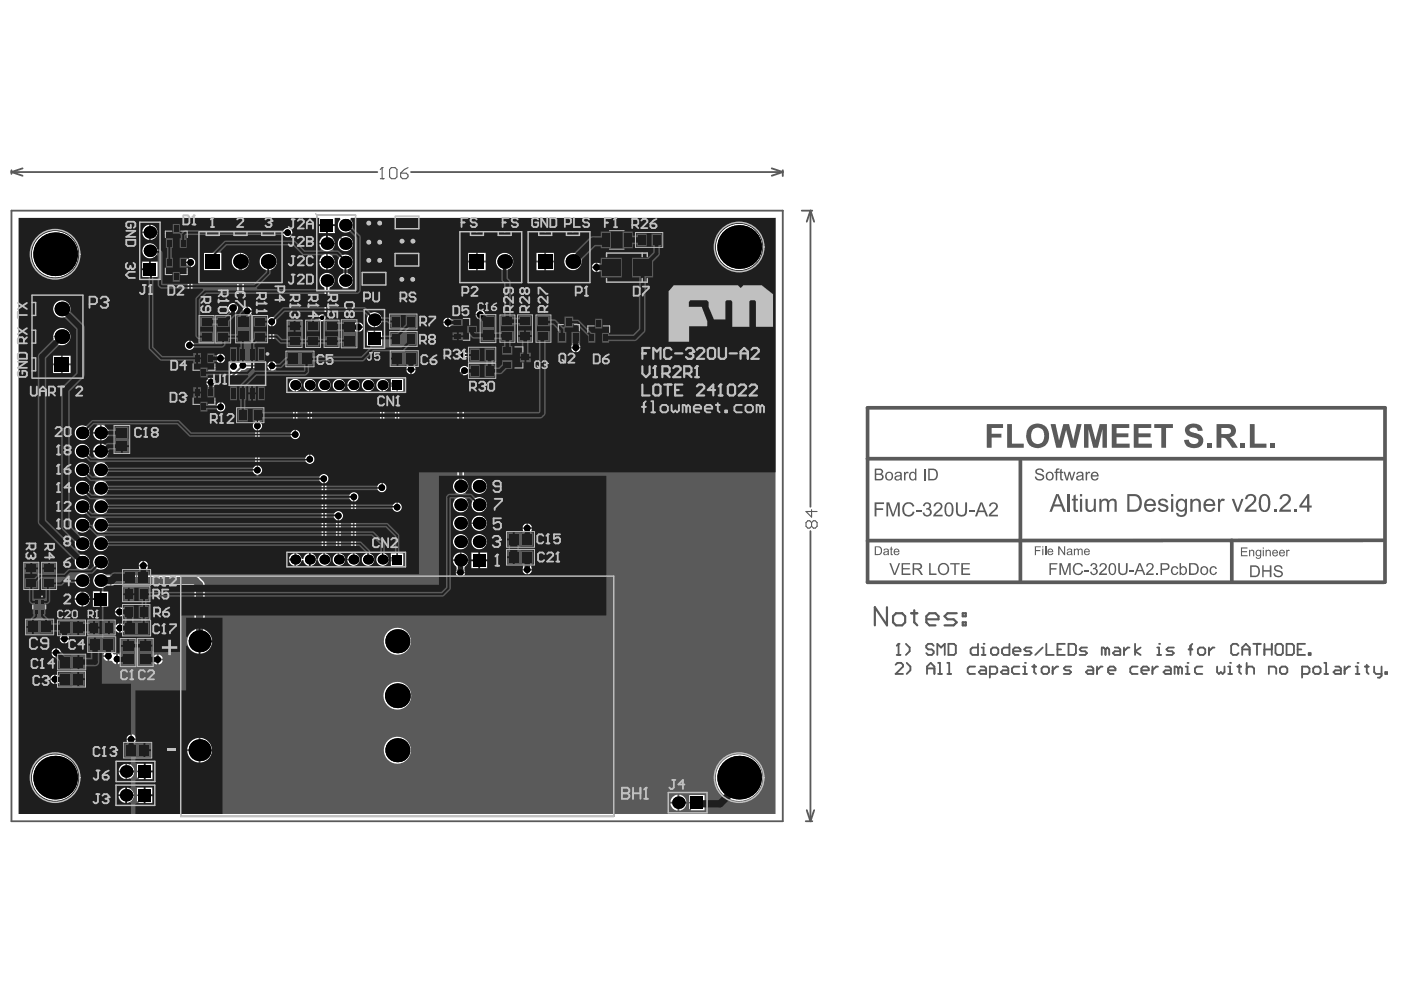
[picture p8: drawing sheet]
<svg xmlns="http://www.w3.org/2000/svg" width="297mm" height="210mm" viewBox="0 0 297 210" stroke-linecap="round" stroke-linejoin="round" font-family="sans-serif">
<g fill="none" stroke="#5a5a5a" stroke-width=".21">
<path d="M9.9 56.9h.2l.1-.2-.3-.1v.4M10.3 56.6h.2M10.4 56.6v.4M10.7 56.6v.4M10.7 56.8h.2M10.9 56.6v.4M11.1 56.7l.1-.1 .1 .1M11.2 56.8h.1M11.2 56.8v.2l-.1-.1M11.3 56.7h.1M11.3 56.7l-.1 .1M29.6 47.1h4.3v12.1h-4.3z"/>
<path d="M30.2 51.1h.1M30.2 51.1h.3M30.2 51.3h.2v.1M30.2 51.2v.1M30.5 51v.1M34.7 54.3h5.3v5.8h-5.3zM34.8 47.1h5.2v5.9h-5.2zM35.1 56.2h4.6v2h-4.6zM35.1 49h4.6v2h-4.6zM35.5 55.1h.2v.3h-.2zM35.8 55.1h.2l-.2 .3h.2M37 57.2h.8"/>
<path d="M37 50h.8M37.4 56.8v.8M37.4 49.6v.8M38.8 51.9h.1M38.9 52.2h.1M38.9 51.9v.3M38.9 52.1v.1M39.1 51.9h.1v.3l-.2-.1zM47.4 51.4h.4l.1-.4-.5-.1v.7M48.7 51.2h-.5l.4-.3v.7M50.2 54.5h1.6M51 53.8v1.5"/>
<path d="M67.2 45.6h8.2v16h-8.2zM73.5 46.7l-.1 .1 .1 .3h.7M74 47.4l.2 .2-.2 .4-.6-.6v.6M74.2 46.9v.3M99.3 51h.4l.1-.4-.5-.1v.7M100.1 50.6l.1-.1 .4 .1-.5 .6h.5M103.3 55.5h1.5M104.1 54.7v1.5M113.8 51h.4l.1-.4-.5-.1v.7M114.6 51.2h.2M114.7 50.5h.1M114.7 50.5l-.1 .1"/>
<path d="M114.7 50.5v.7M117.8 55.5h1.5M118.5 54.7v1.5M127.2 53.6h11.4v6.3h-11.4zM127.4 48.9h6.7v3.9h-6.7zM130 50.9h1.5M130.8 50.1v1.5M132.1 56.7h1.6M132.9 56v1.5M134.7 49.3h5.8v3.1h-5.8zM136.9 50.9h1.5M137.6 50.1v1.5"/>
<path d="M154.9 55.3h.2l.1-.2h-.3v.4M155.3 55.1h.3M155.4 55.1v.4M155.7 55.1v.4M155.7 55.3h.3M156 55.1v.4M156.1 55.1h.2l-.2 .4h.2M8.8 73.7h.1M8.8 73.7l-.3 .1 .1 .4M8.8 73.7l.1 .1M8.9 73.8l.1-.1 .3 .1-.1 .4M8.9 73.8v.1"/>
<path d="M9 74.9l-.1-.5-.4 .2v.3h.8M11.4 71.4h1.6M12.2 70.6v1.6M40.6 74.6h5.3v5.8h-5.3zM40.9 76.5h4.7v2h-4.7zM41.4 75.3l.2 .1-.1 .2h-.1zM41.9 75.5h-.2l.1-.2v.3M42.2 66.9h3.2v5.8h-3.2zM42.7 67.4h.3v.1l-.2 .1v-.2M42.7 67.7v.2l.3-.2h-.1l-.1 .2M42.8 67.5l-.1 .1M42.9 77.5h.7"/>
<path d="M43 69.8h1.6M43.3 77.1v.8M43.8 69v1.6M45.7 66.9h3.2v5.8h-3.2zM46.2 68l.2-.1 .1 .2h-.3zM46.2 67.7h.3M46.2 67.4h.3v.1l-.2 .1v-.2M46.2 67.7v.1M46.3 67.5l-.1 .1M46.4 67.7h.1M46.5 67.7h.1M46.5 69.8h1.6"/>
<path d="M47.3 69v1.6M48 73.5h9.4v11.4h-9.4zM49.4 75.8h.7M49.4 75.7v.2M50 66.8h3.3v5.9h-3.3zM50 75.7l.1 .1M50.1 75.8h.1M50.1 74.9l-.7 .1 .1 .4h.6M50.4 71.6v-.3l.3 .3M50.4 71.7v.2h.2v-.2M50.9 69.7h1.5M51.6 69v1.5"/>
<path d="M51.7 79.2h1.5M52.5 78.5v1.5M53.6 66.9h3.1v5.8h-3.1zM54.4 69.8h1.5M55.2 69v1.6M56 71.9h.1M56 71.6h.1M56 71.9h.3M56 71.6h.3M56 71.6v.1M56.2 72.2l-.1-.2-.1 .1v.1h.3M56.3 72l-.1 .1"/>
<path d="M56.3 71.6v.1M56.3 71.8v.1M60.6 74.4h6v3.4h-6zM60.9 67.9h3.1v5.8h-3.1zM61.7 74.9h-.2v.2h.2M61.7 70.8h1.5M62 74.8h-.2v.2h.2l-.1 .2-.1-.1M62.5 70v1.5M62.8 76.1h1.6M63.3 72.9h.1M63.3 72.9h.3M63.4 72.5h.1"/>
<path d="M63.4 72.5l-.1 .2M63.4 72.5h.2l-.1 .2M63.4 72.5v.1M63.5 73.2l-.2-.2v.2h.3M63.6 72.8v.1M63.6 73l-.1 .1M63.6 75.3v1.6M64.8 67.9h3.2v5.8h-3.2zM65.2 68.3h.4v.2h-.2l-.1-.2M65.2 68.6v.1M65.2 68.7h.4M65.2 69.1h.4l-.2-.2v.2"/>
<path d="M65.3 68.4l-.1 .1M65.5 68.6l.1 .1M65.6 68.7h.1M65.6 70.8h1.5M66.4 70v1.5M68.7 67.9h3.2v5.8h-3.2zM69.2 68.3h.3v.2h-.2v-.2M69.2 68.7h.3M69.2 68.6v.1M69.2 68.9v.2h.2l-.1-.2h.2v.2M69.3 68.4l-.1 .1M69.4 68.6l.1 .1"/>
<path d="M69.5 68.7h.1M69.5 70.8h1.6M70.3 70v1.5M72.4 67.8h3.3v5.9h-3.3zM72.8 72.7v.2h.2v-.2M72.9 72.5h-.1l.1 .1M72.9 72.5h.2l-.2 .1M72.9 72.5v.1M73.2 70.8h1.6M74 70v1.5M77.2 65.6h4.3v8.3h-4.3zM77.7 69.9v.2h.1v-.2h.2l-.1 .2"/>
<path d="M77.7 70.2v.1M77.7 70.2h.2v.2M82.6 66.6h5.8v3.1h-5.8zM82.7 70.3h5.7v3.1h-5.7zM82.7 74.4h6v3.3h-6zM83.1 69.2l.2-.2h-.2v.3M83.1 72.9l.2-.1v-.1h-.2v.3M83.2 69.2l.1 .1M83.2 72.9l.1 .1M83.4 69h.2l-.2 .3M83.5 72.8v-.1l.1 .1M83.5 72.8v.2l.1-.2"/>
<path d="M83.5 72.8h.1M83.8 74.8h-.2l.1 .3M83.8 75l-.1 .1M83.9 74.9l.2 .1-.2 .1zM84.1 74.8l-.2 .1M84.7 68.2h1.6M84.8 71.9h1.5M84.9 76h1.6M85.5 67.4v1.5M85.5 71.1v1.5M85.7 75.3v1.5M95.6 67.2h5.9v5.3h-5.9z"/>
<path d="M96.4 71.2v.2h.2v-.2h.1v.2M96.4 71.5h.3v.2h-.3zM97.6 67.5h2v4.6h-2zM98.2 69.8h.8M98.6 69.4v.8M99.3 73.6h5.8v3.2h-5.8zM99.3 77.1h5.8v3.1h-5.8zM99.8 76.2h.2l-.1-.2h-.1v.3M99.9 76.2l.1 .1M100.1 76.1h.2M100.2 76.2h.1M100.2 76.2v.1h-.1"/>
<path d="M100.3 76.1h.1M100.3 76.1l-.1 .1M100.4 76.3h.1M100.4 76h.1M100.4 76v.3M100.4 76v.1M101.4 75.2h1.6M101.4 78.6h1.6M101.8 66.7h3.3v5.9h-3.3zM102.2 71.4h.1M102.2 71.4h.3M102.2 71.4l.1 .1"/>
<path d="M102.2 71l.2 .2M102.2 74.4v1.6M102.2 77.9v1.5M102.3 71.6v.2h.2v-.2M102.4 71.1h.1v.1zM102.5 71.4v.1M102.7 69.7h1.5M103.5 68.9v1.5M103.8 77.6h.2v.2zM104.1 77.7h.1M104.1 77.7l.3 .1M104.2 77.7h-.1"/>
<path d="M104.2 77.7h.1M104.4 77.6l-.2-.1v.2M104.5 77.5l.1 .1M104.7 77.5v.3h-.2l.2-.2M106 66.8h3.2v5.8h-3.2zM106.4 67.2h.4l-.1 .2-.1-.2M106.5 67.8v.3l.3-.2h-.2v.2M106.6 67.3l-.2 .1M106.6 73.2h5.8v5.2h-5.8zM106.7 67.5v.2l-.3-.2v.2M106.8 69.7h1.6M107.6 68.9v1.5"/>
<path d="M108.9 75.8h1.6M109.1 74.2h.2l-.1 .3zM109.2 74.3l.1 .2M109.4 74.2h.2M109.5 74.3h.1M109.5 74.3v.2l-.1-.1M109.6 74.2h.1M109.6 74.2l-.1 .1M109.7 75v1.6M109.7 66.8h3.2v5.7h-3.2zM110.2 67.2h.3v.2h-.2v-.2M110.3 67.3l-.1 .1"/>
<path d="M110.3 67.9h.2l-.2 .1M110.3 67.9h-.1l.1 .1M110.3 67.9v.1M110.4 67.5v.2l-.2-.2v.2M110.5 69.7h1.6M111.3 68.9v1.5M113.6 66.8h3.2v5.8h-3.2zM114.5 69.7h1.5M115.2 68.9v1.5M116 71.5v-.2l.4 .2M116.3 72.1l-.2-.2-.1 .2h.4M116.4 71.6v.2l-.2-.2-.1 .2"/>
<path d="M116.4 71.9l-.1 .1M118 66.8h5.2v6.3h-5.2zM118.7 70.4l.3 .2h-.3zM119 70.1v.2l-.2-.2-.1 .2M119 70.4l-.1 .1M119.8 70h1.6M120.6 69.2v1.5M124.3 67.2h5.3v5.8h-5.3zM124.6 69.1h4.7v2h-4.7zM126.6 70.1h.7M126.9 69.7v.8M128.3 72h.1l.1 .1z"/>
<path d="M128.5 72.1l-.2 .2M128.6 72h.2v.3l-.2-.1zM15.4 89.8h8v39.2h-8zM24.2 90.2h3.3v5.9h-3.3zM24.6 94.9h.1M24.6 94.9h.3M24.6 94.9v.1M24.6 95.1v.2h.2v-.2M24.7 94.6h-.1l.1 .1M24.7 94.6h.2l-.2 .1M24.7 94.6v.1M24.9 94.9v.1"/>
<path d="M25.1 93.2h1.5M25.8 92.4v1.5M40.6 81.8h5.3v5.9h-5.3zM40.9 83.7h4.7v2h-4.7zM41.4 82.6h.2l-.1 .3h-.1zM41.7 82.6l.2 .1M41.8 82.7h.1M41.8 82.7v.2l-.1-.1M41.9 82.7h.1M41.9 82.7h-.1M42.9 84.7h.7M43.3 84.3v.8"/>
<path d="M50.2 86.5h5.8v3.1h-5.8zM50.6 89.1l.2-.2h-.2v.3M50.7 89.1l.1 .1M50.9 89.2h.1M51 88.9h.1M51 88.9v.3M51 88.9h-.1M51.2 88.9h.2l-.2 .3h.2M52.3 88h1.5M53.1 87.3v1.5M60.8 80.1h25.2v3.1h-25.2zM82.6 81.2h.2"/>
<path d="M82.7 82h.1M82.7 81.2v.8M82.8 81.8l-.1 .2M83.6 81.2v.8l-.5-.8v.8M83.8 81.3l.2-.1 .4 .1-.2 .7-.4-.2M5.1 119.2h3.1v5.8h-3.1zM8.8 119.2h3.2v5.8h-3.2zM60.8 117.1h25.2v3.1h-25.2zM82.3 118.2h.5l-.5 .5 .1 .2 .4-.1M83.6 118.2v.7l-.5-.7v.7M83.8 118.3l.2-.1 .4 .1-.2 .6-.4-.1M95.7 101h7.8v19.9h-7.8z"/>
<path d="M97.3 102.8l-.1-.1 .1-.4h.5l.1 .1-.1 .4M97.5 104l-.1-.2-.2 .2 .1 .4 .2-.2M97.5 104l.2-.2 .2 .2-.1 .4-.3-.2M97.5 104v.2M97.9 103.1h-.7l.7 .5h-.7M107.4 112.7h5.9v3.3h-5.9zM107.4 116.5h5.9v3.3h-5.9zM108.4 116.9h-.2l.1 .3 .1-.1M108.4 113.2h-.2v.2h.2M108.5 116.9h.2l-.2 .3h.2M108.5 113.4h.1M108.6 113.1h.1"/>
<path d="M108.6 113.1v.3M108.6 113.1l-.1 .1M108.8 117.2h.1M108.9 116.9h.1M108.9 116.9v.3M108.9 116.9h-.1M109 113.1h-.2l.2 .3h-.2M109.6 118.1h1.5M109.6 114.4h1.5M110.4 113.6v1.5M110.4 117.4v1.5M5.4 131.3h6v3.3h-6z"/>
<path d="M5.6 125.7h5.4v6h-5.4zM5.9 122.1h1.5M6.6 121.3v1.6M6.9 127.5v2.4M7.1 127.5h2.6v2.4h-2.6M7.6 124h.1M7.6 124l-.1 .2M7.6 124v.1M7.6 124.1h.2l-.1 .1M7.6 124.1h.1M7.6 132.9h1.6M7.7 124.5l-.1-.2-.1 .1v.1h.3"/>
<path d="M7.8 124.3l-.1 .1M8.4 132.2v1.5M9.6 122.1h1.6M10.2 133.9h-.2l.2 .3v-.1l-.2-.1M10.3 133.9h.2v.2h-.2M10.4 121.3v1.6M11.4 124v.2l-.2-.1h.3M11.4 124.6l-.1-.3-.1 .3h.3M11.5 124.3l-.1 .1M12.2 131.5h5.9v3.3h-5.9zM12.2 138.7h6v3.3h-6zM14.4 133.1h1.5"/>
<path d="M15.2 132.4v1.5M15.2 139.6v1.5M16.5 134.1h.2l-.1 .3zM16.8 134.1h.2l-.2 .2h.2M17 125.7h.8l-.8 .5h.8M17 124.9l.4 .6M17.1 134.1h.2v.2h-.2M17.2 126.5l-.2 .1 .2 .4h.5l.1-.1-.1-.4M17.4 125.1l.2-.2 .2 .2-.1 .4h-.3zM18.6 135h5.9v3.3h-5.9zM18.6 131.5h5.8v3.1h-5.8zM19.1 134.1l.2-.2h-.2v.3"/>
<path d="M19.2 134.1l.1 .1M19.4 134.2h.1M19.4 133.9h.1M19.4 133.9v.3M19.6 135.5h-.2l.1 .2h.1M19.9 135.6h-.2l.2-.2v.3M20.8 133.1h1.5M20.8 136.7h1.5M21.5 132.3v1.5M21.6 135.9v1.5M25.5 135.4h3.3v5.9h-3.3zM26 120.8h5.9v3.3h-5.9z"/>
<path d="M26 131.5h5.9v3.3h-5.9zM26 124.4h5.8v3.2h-5.8zM26 128.2h5.8v3.1h-5.8zM26.4 138.4h1.5M26.4 130.8l.2-.2h-.2v.3M26.5 130.8l.1 .1M26.7 130.7l.3 .1-.2 .1zM27 130.6l-.3 .1M27 121.2h-.2l.1 .3 .1-.1M27.1 121.5h.1M27.2 137.6v1.5M27.2 121.2h.1"/>
<path d="M27.2 121.2v.3M27.2 121.2h-.1M27.4 121.2h.2l-.2 .3h.2M28.1 136.5v.1M28.1 136.6h.3M28.1 129.7h1.6M28.1 126h1.6M28.2 136.4v-.2h.2v.2M28.2 122.4h1.5M28.2 133.2h1.5M28.4 136.5v.1M28.4 136.6h.1"/>
<path d="M28.9 125.2v1.6M28.9 129v1.5M29 121.6v1.6M29 132.4v1.5M29.2 135.4h3.3v5.9h-3.3zM30 138.3h1.6M30.5 134.1l-.2 .3h.2M30.7 134.1h.1M30.7 134.4h.1M30.7 134.1v.3M30.8 134.4h-.1M30.8 137.6v1.5"/>
<path d="M30.9 134.2h.2v.2h-.2M31 124.9h-.2l.1 .2 .1-.1v.2h-.2M31.1 124.9l.1 .1M31.3 124.9v.3l-.2-.1 .2-.1M31.8 136.4v-.2h.2v.2M32 136.5v.2l-.2-.2v.2M12.2 142.3h5.9v3.4h-5.9zM14.4 144h1.5M14.4 140.4h1.6M15.2 143.2v1.6M16.6 141.3v.3l.2-.1h-.2M16.8 145.2h.1"/>
<path d="M16.8 145.2h.2M16.8 145.1v.1M16.8 145.1h.1M16.9 141.3h.1M17 141.6h.1M17 141.3v.3M17 145h-.2v.1M17.1 145h.2l-.1 .3-.1-.1M17.1 141.4h.2v.2h-.2M26.2 157.4h6v3.3h-6zM28.4 159.1h1.6M29.2 158.3v1.5"/>
<path d="M9.9 167.8h.2l.1-.2h-.3v.4M10.3 167.6h.2M10.4 167.6v.4M10.7 167.6v.4M10.7 167.8h.2M10.9 167.6v.4M11.3 167.8h-.2l.1-.2v.4M24.6 166.5h8.2v4.3h-8.2zM24.6 161.4h8.2v4.3h-8.2zM28.8 170.2h.1M28.8 170.2l.2 .1M28.8 165h.2l.1 .1z"/>
<path d="M28.9 170.2h-.1M28.9 170.2h.1M29 170.1l-.1-.1v.2M29.1 165.1l-.3 .2M29.1 170.3h.1M29.2 165.3h.1M29.2 170v.3M29.2 170h.1M29.3 170v.1M29.4 165h-.2v.3M30.6 160.2h.1M30.6 160.2l.2 .1"/>
<path d="M30.8 160.1l-.2-.1v.2M30.9 160h.1M31 160.3h.1M31 160v.3M31.1 160.1h.2v.2h-.2M141.7 168h8.2v4.3h-8.2zM146 171.6v.3l.1-.2h-.2M146.2 171.9h.1M146.4 171.6h-.1v.3M154.9 167.8h.2l.1-.2h-.3v.4M155.3 167.6h.3M155.4 167.6v.4"/>
<path d="M155.7 167.8h.3M155.7 167.6v.4M156 167.6v.4M156.1 168h.1M156.1 167.6h.1M156.1 167.6v.4"/>
</g>
<g fill="none" stroke="#5a5a5a" stroke-width=".31">
<path d="M31 53.2h1.6M31.8 52.4v1.5M42.2 49.1h17.6v10.8h-17.6zM43.7 49.1v.8M46.5 49.1v.8M49.6 49.1v.8M52.4 49.1v.8M55.5 49.1v.8M58.2 49.1v.8M70.5 53.6h1.5M71.3 52.8v1.6M99.8 49.1v.8h2.7v-.8"/>
<path d="M105.6 49.1v.8h2.8v-.8M110.6 49.1h-13.1v10.8h13.1v-10.4M114.2 49.1v.8h2.8v-.8M120.1 49.1v.8h2.8v-.8M125.1 49.1h-13.1v10.8h13.1v-10.4M6.8 72.7h.8M6.8 70h.8M6.8 66.9h.8M6.8 64.1h.8M6.8 78.6h.8M6.8 75.9h.8M17.5 62.6v17.6"/>
<path d="M17.6 62.6h-10.8v17.6h10.8M48.6 76.8h7.7v4.9h-7.7zM78.6 69.7h1.5M79.4 69v1.5M72.8 81.7h1.2M73.4 81v1.3M18.6 109.4h1.6M19.4 108.6v1.6M72.8 118.6h1.2M73.4 118v1.3M98.9 110.9h1.5M99.6 110.2v1.5"/>
<path d="M38.3 122.1h91.8v51h-91.8zM82.7 147.5h3M84.2 146v3.1M27.9 168.6h1.6M27.9 163.6h1.6M28.7 167.8v1.6M28.7 162.8v1.5M145 170.2h1.6M145.8 169.4v1.6"/>
</g>
<g fill="none" stroke="#5a5a5a" stroke-width=".39">
<path d="M2.4 36.1v.8M2.4 36.5l2.4 .8M2.4 36.5h77.6M4.8 35.7l-2.4 .8M87.1 36.5h78.9M163.6 35.7l2.4 .8M166 36.1v1.2M166 36.5l-2.4 .8M2.4 44.7h163.6v129.4h-163.6zM170 44.7h2.2M171.8 44.7l.8 2.3M171.8 44.7l-.8 2.3"/>
<path d="M171.8 44.7v62.7M171.8 112.6v61.5M170.8 174.1h1.4M171 171.8l.8 2.3M172.6 171.8l-.8 2.3"/>
</g>
<path d="M183.9 97.3h109.6M216.3 97.3v26.2M261.2 114.6v8.8M293.5 114.6h-109.6M293.5 123.5h-109.6v-37h109.8v37" fill="none" stroke="#5a5a5a" stroke-width=".78"/>
<path d="M188.1 128.7v3.9l-2.6-3.9v3.9M189.3 130.7l.7-.7h1.3l.6 .7v1.2l-.6 .7h-1.3l-.7-.7zM193.2 130h1.3M193.8 129.4v2.5l.7 .7M196.4 131.3h2.6v-.6l-.7-.7h-1.2l-.7 .7v1.2l.7 .7h1.2M202.8 130h-1.9l-.6 .7 .6 .6h1.3l.6 .6-.6 .7h-1.9M204.1 131.9h.7v.7h-.7zM204.1 130h.7v.7h-.7z" fill="none" stroke="#5a5a5a" stroke-width=".46"/>
<g fill="#5a5a5a">
<path d="M129.9 58.4h.7l-.4 .9h-.1v-.3l.4-.5h-.6z"/>
<path d="M129.1 58.5v.7h.5v-.6zM129 58.4h.7l.1 .6-.1 .3h-.7z"/>
</g>
<path d="M127.9 49.6h.1M128.1 49.5h-.2v.3M128.2 49.8h.1M128.3 49.5h.1M128.3 49.5v.3M128.3 49.5h-.1M139.2 49.8l.2-.1 .1 .2zM139.5 49.9l-.3 .1M139.6 49.7h.2l-.2 .2 .2 .1M139.9 49.7l.1 .1M140.1 49.7v.3h-.2l.2-.2" fill="none" stroke="#5a5a5a" stroke-width=".21"/>
<path d="M190.1 138.9h.8M190.5 136.5v2.4" fill="none" stroke="#5a5a5a" stroke-width=".39"/>
<circle cx="190.5" cy="136.5" r=".2" fill="#5a5a5a"/>
<path d="M190.5 136.5l-.4 .4M192.1 136.5l.8 .8v.8l-.8 .8M198 136.9l-.4-.4h-.8l-.4 .4v.4l.4 .4h.8l.4 .4v.4l-.4 .4h-.8l-.4-.4M198.7 138.9v-2.4l.8 .8 .8-.8v2.4M201.1 136.5h1.2l.4 .4v1.6l-.4 .4h-1.2zM207.4 136.5v2.4h-1.2l-.4-.4v-.8l.4-.4h1.2M208.1 138.9h.8M208.1 137.3h.4v1.6" fill="none" stroke="#5a5a5a" stroke-width=".39"/>
<circle cx="208.5" cy="136.5" r=".2" fill="#5a5a5a"/>
<g fill="none" stroke="#5a5a5a" stroke-width=".39">
<path d="M210.1 137.7l.4-.4h.8l.4 .4v.8l-.4 .4h-.8l-.4-.4zM214 136.5v2.4h-1.2l-.4-.4v-.8l.4-.4h1.2M214.8 138.1h1.6v-.4l-.4-.4h-.8l-.4 .4v.8l.4 .4h.8M218.7 137.3h-1.2l-.4 .4 .4 .4h.8l.4 .4-.4 .4h-1.2M221.1 137.3l-1.6 1.6M221.9 136.5v2.4h1.5M224.2 137.7h.8M225.8 136.5h-1.6v2.4h1.6M226.6 136.5h1.1l.4 .4v1.6l-.4 .4h-1.1zM230.5 137.3h-1.2l-.4 .4 .4 .4h.8l.4 .4-.4 .4h-1.2M234.4 137.7l-.4-.4h-.4v1.6M234.4 137.7v1.2"/>
<path d="M234.4 137.7l.4-.4 .4 .4v1.2M236.3 137.3h.8l.4 .4v1.2h-1.2l-.3-.4 .3-.4h1.2M238.3 137.3v1.6M239.5 137.3h-.4l-.8 .8M240.7 136.5v2.4M241.8 137.3l-1.1 .8 1.1 .8M245.4 138.9h.7M245.4 137.3h.3v1.6"/>
</g>
<circle cx="245.7" cy="136.5" r=".2" fill="#5a5a5a"/>
<g fill="none" stroke="#5a5a5a" stroke-width=".39">
<path d="M248.9 137.3h-1.2l-.4 .4 .4 .4h.8l.4 .4-.4 .4h-1.2M252 137.7h.8M252.8 136.5l-.4 .4v2M254 137.7l.4-.4h.7l.4 .4v.8l-.4 .4h-.7l-.4-.4zM256.3 137.3v1.6M257.5 137.3h-.4l-.8 .8M262.6 136.9l-.4-.4h-.8l-.4 .4v1.6l.4 .4h.8l.4-.4M263.4 137.7h1.5M263.4 138.9v-1.6l.8-.8 .7 .8v1.6M265.7 136.5h1.6M266.5 136.5v2.4M268.1 137.7h1.5"/>
<path d="M268.1 136.5v2.4M269.6 136.5v2.4M270.4 136.9l.4-.4h.8l.4 .4v1.6l-.4 .4h-.8l-.4-.4zM272.8 136.5h1.2l.3 .4v1.6l-.3 .4h-1.2zM275.1 137.7h.8M276.7 136.5h-1.6v2.4h1.6M277.5 138.5h.4v.4h-.4zM189.9 140.9l.4-.4h.8l.4 .4v.4l-1.6 1.6h1.6M192.2 140.5l.8 .8v.8l-.8 .8M196.5 142.9v-1.6l.8-.8 .8 .8v1.6M196.5 141.7h1.6M198.9 142.9h.8"/>
<path d="M198.9 140.5h.4v2.4M200.9 142.9h.7M200.9 140.5h.3v2.4M206.7 141.3h-1.1l-.4 .4v.8l.4 .4h1.1M207.9 141.3h.8l.4 .4v1.2h-1.2l-.4-.4 .4-.4h1.2M209.9 142.9h1.1l.4-.4v-.8l-.4-.4h-1.1v2.4M212.6 141.3h.8l.4 .4v1.2h-1.2l-.4-.4 .4-.4h1.2M216.1 141.3h-1.1l-.4 .4v.8l.4 .4h1.1M216.9 142.9h.8M216.9 141.3h.4v1.6"/>
</g>
<circle cx="217.3" cy="140.5" r=".2" fill="#5a5a5a"/>
<g fill="none" stroke="#5a5a5a" stroke-width=".39">
<path d="M218.9 141.3h.8M219.3 140.9v1.6l.4 .4M221.2 141.3h.8l.4 .4v.8l-.4 .4h-.8l-.4-.4v-.8zM223.2 141.3v1.6M224.4 141.3h-.4l-.8 .8M227.1 141.3h-1.2l-.4 .4 .4 .4h.8l.4 .4-.4 .4h-1.2M230.6 141.3h.8l.4 .4v1.2h-1.2l-.4-.4 .4-.4h1.2M232.6 141.3v1.6M233.8 141.3h-.4l-.8 .8M234.9 142.1h1.6v-.4l-.4-.4h-.8l-.4 .4v.8l.4 .4h.8M241.2 141.3h-1.2l-.4 .4v.8l.4 .4h1.2M242 142.1h1.6v-.4l-.4-.4h-.8l-.4 .4v.8l.4 .4h.8"/>
<path d="M244.3 141.3v1.6M245.5 141.3h-.4l-.8 .8M247.1 141.3h.8l.4 .4v1.2h-1.2l-.4-.4 .4-.4h1.2M249.8 141.7l-.4-.4h-.4v1.6M249.8 141.7v1.2M249.8 141.7l.4-.4 .4 .4v1.2M251.4 141.3h.4v1.6M251.4 142.9h.8"/>
</g>
<circle cx="251.8" cy="140.5" r=".2" fill="#5a5a5a"/>
<path d="M254.9 141.3h-1.2l-.3 .4v.8l.3 .4h1.2M258.1 141.3v1.2l.3 .4 .4-.4 .4 .4 .4-.4v-1.2M260.4 141.3h.4v1.6M260.4 142.9h.8" fill="none" stroke="#5a5a5a" stroke-width=".39"/>
<circle cx="260.8" cy="140.5" r=".2" fill="#5a5a5a"/>
<g fill="none" stroke="#5a5a5a" stroke-width=".39">
<path d="M262.4 141.3h.7M262.8 140.9v1.6l.3 .4M264.3 141.7l.4-.4h.8l.4 .4v1.2M264.3 140.5v2.4M269 142.9v-1.6h1.2l.4 .4v1.2M271.4 141.7l.4-.4h.7l.4 .4v.8l-.4 .4h-.7l-.4-.4zM276.1 142.9h1.1l.4-.4v-.8l-.4-.4h-1.1v2.4M278.4 141.7l.4-.4h.8l.4 .4v.8l-.4 .4h-.8l-.4-.4zM280.8 142.9h.8M280.8 140.5h.4v2.4M283.1 141.3h.8l.4 .4v1.2h-1.2l-.4-.4 .4-.4h1.2M285.1 141.3v1.6"/>
<path d="M286.3 141.3h-.4l-.8 .8M287.4 141.3h.4v1.6M287.4 142.9h.8"/>
</g>
<circle cx="287.8" cy="140.5" r=".2" fill="#5a5a5a"/>
<path d="M289.4 141.3h.8M289.8 140.9v1.6l.4 .4M291.3 141.3v1.2l.4 .4h1.2M292.9 141.3v2l-.4 .4h-.4M293.7 142.5h.4v.4h-.4z" fill="none" stroke="#5a5a5a" stroke-width=".39"/>
<g fill="#5a5a5a">
<path d="M267.6 119.9h.3v1h1.3v-1h.4v2.5h-.4v-1.2h-1.3v1.2h-.3z"/>
<path d="M270.2 120.1l.4-.2 .5-.1a.81 .81 0 0 1 .8 .8h-.3a.59 .59 0 0 0-.6-.5 .59 .59 0 0 0-.6 .5l1.2 .5a.79 .79 0 0 1 .2 1.1 .79 .79 0 0 1-1.1 .2l-.6-.4-.1-.4h.3a.72 .72 0 0 0 .7 .5 .72 .72 0 0 0 .7-.5l-.3-.3-1-.2-.3-.4z"/>
<path d="M219.4 115.8h1.3v.2h-1.1v.6h.9v.3h-.9v.8h-.2z"/>
<path d="M221.6 115.8h.2v1.9h-.2z"/>
<path d="M224.3 115.8h.3l1 1.5v-1.5h.2v1.9h-.2l-1-1.5v1.5h-.3z"/>
<path d="M227.7 116.3h.2v.2l.3-.2h.3l.2 .2 .2-.2a.45 .45 0 0 1 .7 .5v.9h-.3v-.8a.3 .3 0 0 0-.3-.4 .3 .3 0 0 0-.3 .4v.8h-.2v-.9a.32 .32 0 0 0-.4-.3 .32 .32 0 0 0-.2 .5v.7h-.2z"/>
<path d="M188.8 116l.3-.1v.4h.2v.2h-.2v1h.2v.2l-.5-.1v-1.1h-.2v-.2h.2z"/>
<path d="M191.7 100.1h.2l.1 .2a.42 .42 0 0 1 .6-.2v.3h-.5l-.1 1.5h-.3z"/>
<path d="M265.4 120.2v1.9l1.1-.2 .3-.5-.1-.9-.4-.3zM265.1 119.9h1.1a1.27 1.27 0 0 1 .9 1.3 1.27 1.27 0 0 1-1.1 1.2h-.9z"/>
<path d="M221 115.8h.2v.3h-.2zM221 116.3h.2v1.4h-.2z"/>
<path d="M222.4 116.7l-.1 .2h.8v-.1a.37 .37 0 0 0-.3-.3 .37 .37 0 0 0-.4 .2zM222.2 116.5l.6-.2 .4 .2 .1 .4v.2h-1a.4 .4 0 0 0 .3 .4 .4 .4 0 0 0 .5-.3l.2 .1a.66 .66 0 0 1-.8 .4 .66 .66 0 0 1-.4-.8z"/>
<path d="M226.4 117.2l.1 .3h.2a.33 .33 0 0 0 .4-.1 .33 .33 0 0 0 0-.4zM226.3 116.5l.7-.2 .3 .2 .1 1.2h-.2l-.1-.2-.3 .2a.43 .43 0 0 1-.7-.3 .43 .43 0 0 1 .6-.5 .25 .25 0 0 0 .4-.1 .25 .25 0 0 0-.1-.3 .25 .25 0 0 0-.3 0l-.5 .2z"/>
<path d="M230.1 116.6v.3h.7a.38 .38 0 0 0-.2-.4 .38 .38 0 0 0-.5 .1zM230 116.5l.7-.2 .2 .2 .2 .5-1 .1a.38 .38 0 0 0 .3 .4 .38 .38 0 0 0 .4-.3l.2 .1a.64 .64 0 0 1-.8 .4 .64 .64 0 0 1-.4-.8z"/>
<path d="M185.7 116v1.5l.8-.1 .3-.4-.1-.7-.3-.2zM185.5 115.8h1l.3 .3 .2 .9-.4 .6-1.1 .1z"/>
<path d="M187.6 117.2a.32 .32 0 0 0 .2 .4 .32 .32 0 0 0 .4-.4v-.2zM187.4 116.5l.7-.2 .3 .2 .1 1.2h-.2l-.1-.2-.4 .2a.41 .41 0 0 1-.5-.4 .41 .41 0 0 1 .5-.4h.1a.23 .23 0 0 0 .3-.3 .23 .23 0 0 0-.4-.1l-.5 .2z"/>
<path d="M189.8 116.6l-.1 .3h.8a.38 .38 0 0 0-.3-.4 .38 .38 0 0 0-.4 .1zM189.6 116.5l.7-.2 .3 .2 .1 .5-1 .1a.38 .38 0 0 0 .3 .4 .38 .38 0 0 0 .5-.3l.2 .1a.64 .64 0 0 1-.8 .4 .64 .64 0 0 1-.4-.8z"/>
<path d="M185.8 99.7v.7h.6a.4 .4 0 0 0 .5-.4 .4 .4 0 0 0-.5-.3zM185.8 100.7v.8h.9l.3-.1v-.4l-.2-.2zM185.5 99.4h1a.63 .63 0 0 1 .7 .4 .63 .63 0 0 1-.3 .7l.1 .1a.7 .7 0 0 1 .3 .9 .7 .7 0 0 1-.9 .4h-.9z"/>
<path d="M188.1 100.5l-.1 .4a.59 .59 0 0 0 .7 .7 .59 .59 0 0 0 .3-.9 .5 .5 0 0 0-.4-.4 .5 .5 0 0 0-.5 .2zM187.6 100.9a.91 .91 0 0 1 1.8 0 .91 .91 0 0 1-1.8 0z"/>
<path d="M190 101.2a.45 .45 0 0 0 .6 .4 .45 .45 0 0 0 .2-.6zM189.8 100.2l.4-.2h.6l.4 .3 .1 1.6h-.3l-.1-.3-.4 .3a.58 .58 0 0 1-.8-.6 .58 .58 0 0 1 .8-.5 .32 .32 0 0 0 .3-.4 .32 .32 0 0 0-.5-.1l-.3 .3h-.3z"/>
<path d="M193 100.2l.2-.1a.64 .64 0 0 1 .8 .2v-.9h.3v2.5h-.3v-.3l-.3 .3a.96 .96 0 0 1-1-.6 .96 .96 0 0 1 .3-1.1zM193.2 100.5l-.2 .5a.53 .53 0 0 0 .6 .6 .53 .53 0 0 0 .4-.8 .48 .48 0 0 0-.3-.5 .48 .48 0 0 0-.5 .2z"/>
</g>
<path d="M196 99.4v2.5" fill="none" stroke="#5a5a5a" stroke-width=".35"/>
<g fill="#5a5a5a">
<path d="M188.6 119.4h.3l.8 2.2 .8-2.2h.3l-.9 2.5h-.4z"/>
<path d="M191.2 119.4h1.8v.3h-1.5v.8h1.4v.2h-1.4v.9h1.5v.3h-1.8z"/>
<path d="M197 119.4h.3v2.2h1.3v.3h-1.6z"/>
<path d="M201.5 119.4h2v.3h-.9v2.2h-.3v-2.2h-.8z"/>
<path d="M203.8 119.4h1.8v.3h-1.4v.8h1.3v.2h-1.3v.9h1.5v.3h-1.9z"/>
<path d="M185.4 106.5h2v.4h-1.6v.9h1.4v.3h-1.4v1.4h-.4z"/>
<path d="M187.9 106.5h.6l.9 2.6 .9-2.6h.5v3h-.4v-2.5l-.9 2.5h-.3l-.9-2.6v2.6h-.4z"/>
<path d="M191.7 106.9l.5-.4h.8l.4 .1 .4 .5 .1 .2-.4 .1a.96 .96 0 0 0-1.3-.5 .96 .96 0 0 0-.5 1.3 .91 .91 0 0 0 .8 1 .91 .91 0 0 0 1-.8l.4 .2-.4 .7-.7 .2h-.4a1.6 1.6 0 0 1-.7-2.6z"/>
<path d="M194.2 108.2h1.1v.4h-1.1z"/>
<path d="M196 106.7l.1-.1a.77 .77 0 0 1 1.1 .2 .77 .77 0 0 1-.2 1.1 .9 .9 0 0 1 .4 1.3 .9 .9 0 0 1-1.3 .2l-.5-.7 .4-.1a.6 .6 0 0 0 .7 .6 .6 .6 0 0 0 .5-.7 .6 .6 0 0 0-.9-.4l.1-.3a.52 .52 0 0 0 .6-.4 .52 .52 0 0 0-.5-.6 .52 .52 0 0 0-.5 .5h-.3z"/>
<path d="M198.2 106.8l.4-.3h.5a.98 .98 0 0 1 .7 .9 .98 .98 0 0 1-.6 1l-.8 .7h1.5v.4h-2l.3-.7 .8-.8a.63 .63 0 0 0 .4-.8 .63 .63 0 0 0-.9-.3l-.2 .5-.4-.1z"/>
<path d="M202.7 106.5h.4v1.8a.79 .79 0 0 0 .8 .9 .79 .79 0 0 0 .7-1v-1.7h.4v1.8a1.18 1.18 0 0 1-1.2 1.2 1.18 1.18 0 0 1-1.1-1.3z"/>
<path d="M205.5 108.2h1.1v.4h-1.1z"/>
<path d="M209.9 106.8l.8-.3a.92 .92 0 0 1 .9 .8 .92 .92 0 0 1-.7 1l-.8 .8h1.5v.4h-2l.3-.7 1.1-1a.58 .58 0 0 0-.1-1 .58 .58 0 0 0-.9 .6l-.3-.1z"/>
<path d="M263.1 116.1h1.4v.2h-1.2v.6h1.1v.2h-1.1v.6h1.2v.2h-1.4z"/>
<path d="M264.8 116.6h.2v.2l.4-.3 .4 .2 .1 1.2h-.2v-.8a.32 .32 0 0 0-.4-.3 .32 .32 0 0 0-.2 .4v.7h-.3z"/>
<path d="M268.3 116.6h.3v.2l.3-.3 .5 .2 .1 1.2h-.3v-.9l-.3-.3-.3 .2v1h-.3z"/>
<path d="M272.7 116.6h.2v.2l.3-.3 .2 .1v.3l-.2-.1-.2 .1-.1 1h-.2z"/>
<path d="M222.5 119.4h1.7v.3h-1.4v.8h1.2v.3h-1.2v1.1h-.3z"/>
<path d="M224.6 119.4h.5l.7 2.2 .7-2.2h.5v2.5h-.3v-2.1l-.7 2.1h-.4l-.7-2.2v2.2h-.3z"/>
<path d="M227.6 119.8a1.14 1.14 0 0 1 2 .3h-.3a.82 .82 0 0 0-1.1-.4 .82 .82 0 0 0-.4 1.1v.1a.77 .77 0 0 0 .7 .8 .77 .77 0 0 0 .8-.7l.4 .1-.4 .6-.9 .2a1.35 1.35 0 0 1-.8-2.1z"/>
<path d="M229.9 120.8h1v.3h-1z"/>
<path d="M231.3 119.7a.68 .68 0 0 1 1-.2 .68 .68 0 0 1 0 1 .78 .78 0 0 1 0 1.3 .78 .78 0 0 1-1.2-.4l.3-.2a.5 .5 0 0 0 .7 .4 .5 .5 0 0 0 .3-.6 .5 .5 0 0 0-.7-.3l.1-.2a.44 .44 0 0 0 .5-.4 .44 .44 0 0 0-.4-.5 .44 .44 0 0 0-.5 .5l-.2-.1z"/>
<path d="M233.2 119.7l.4-.3h.5a.84 .84 0 0 1 .6 .8 .84 .84 0 0 1-.6 .8l-.7 .6h1.3v.3h-1.7l.2-.5 1-.9a.49 .49 0 0 0-.1-.9 .49 .49 0 0 0-.7 .5h-.3z"/>
<path d="M237.1 119.4h.3v1.6a.65 .65 0 0 0 .8 .6 .65 .65 0 0 0 .5-.8v-1.4h.4l-.1 2-.3 .4-.5 .1a.94 .94 0 0 1-1.1-1.1z"/>
<path d="M239.5 120.8h.9v.3h-.9z"/>
<path d="M243.2 119.6l.7-.2a.82 .82 0 0 1 .7 .8 .82 .82 0 0 1-.6 .8l-.6 .6h1.2v.3h-1.6l.2-.6 .9-.9a.48 .48 0 0 0-.2-.8 .48 .48 0 0 0-.6 .5h-.3z"/>
<path d="M245.1 121.6h.4v.3h-.4z"/>
<path d="M248.4 120.3h.1a.76 .76 0 0 1 1.3 .3h-.3a.54 .54 0 0 0-.8-.2 .54 .54 0 0 0-.1 .8 .47 .47 0 0 0 .5 .5 .47 .47 0 0 0 .4-.5l.3 .1a.84 .84 0 0 1-1.2 .5 .84 .84 0 0 1-.2-1.3z"/>
<path d="M256.6 120.3l.7-.3a.75 .75 0 0 1 .7 .6h-.3a.52 .52 0 0 0-.8-.2 .52 .52 0 0 0-.1 .8 .47 .47 0 0 0 .4 .5 .47 .47 0 0 0 .5-.5l.3 .2-.3 .4-.5 .1-.4-.1-.4-.6z"/>
<path d="M219.6 99.6l.4-.2h.9l.4 .6-.3 .1a.63 .63 0 0 0-.6-.5 .63 .63 0 0 0-.6 .4l.4 .3 .8 .3a.74 .74 0 0 1 .3 1 .74 .74 0 0 1-1 .3 .86 .86 0 0 1-.9-.9h.3l.1 .4 .3 .1 .6 .1a.45 .45 0 0 0 .4-.6 .45 .45 0 0 0-.6-.3l-.8-.3a.56 .56 0 0 1-.1-.8z"/>
<path d="M223.9 99.5l.3-.2 .4 .1v.2l-.4 .1v.3h.3v.3h-.3v1.6h-.4v-1.6h-.2v-.3h.2z"/>
<path d="M224.8 99.6l.3-.2v.6h.3v.3h-.3v1.2l.3 .1v.3h-.3a.39 .39 0 0 1-.3-.6v-1h-.2v-.3h.2z"/>
<path d="M225.5 100h.3l.4 1.5 .4-1.5h.3l.4 1.4 .4-1.4h.3l-.6 1.9h-.3l-.4-1.4-.3 1.4h-.4z"/>
<path d="M230.2 100h.3v.3a.42 .42 0 0 1 .7-.2l-.2 .3h-.4l-.1 1.5h-.3z"/>
<path d="M226.3 104.8h.5v3.7h-.5z"/>
<path d="M227.6 105.1l.5-.3v1h.4v.3h-.4v1.6a.3 .3 0 0 0 .1 .4 .3 .3 0 0 0 .3 0l.1 .4h-.1a.64 .64 0 0 1-.7-.1 .64 .64 0 0 1-.2-.7v-1.6h-.4v-.3h.4z"/>
<path d="M230.1 105.8h.5v2l.2 .3 .4 .1a.78 .78 0 0 0 .7-1v-1.4h.4v2.7h-.4v-.4v.1a.97 .97 0 0 1-1.2 .3 .97 .97 0 0 1-.6-1z"/>
<path d="M233.1 105.8h.4v.4l.1-.2a.86 .86 0 0 1 1.5 .2l.1-.2a.87 .87 0 0 1 1-.2 .87 .87 0 0 1 .6 .8v1.9h-.5v-1.8a.58 .58 0 0 0-.6-.6 .58 .58 0 0 0-.5 .7v1.7h-.5v-1.7a.59 .59 0 0 0-.7-.7 .59 .59 0 0 0-.4 .8v1.6h-.5z"/>
<path d="M245.7 106l.7-.3a1.05 1.05 0 0 1 1.2 .8l-.4 .1a.6 .6 0 0 0-.6-.5 .6 .6 0 0 0-.6 .5l1.4 .5a.88 .88 0 0 1 .1 1.1 .88 .88 0 0 1-1.1 .4l-.5-.2-.4-.4v-.3l.4-.1a.65 .65 0 0 0 .7 .6 .65 .65 0 0 0 .6-.6l-1.5-.7-.2-.6z"/>
<path d="M252.4 105.8h.4v.3a.97 .97 0 0 1 1.2-.3 .97 .97 0 0 1 .6 1v1.7h-.5v-1.9a.68 .68 0 0 0-.8-.4 .68 .68 0 0 0-.5 .8v1.5h-.4z"/>
<path d="M258.2 105.8h.4v.4a.67 .67 0 0 1 1.1-.3l-.2 .4-.4-.1-.3 .2-.1 .6v1.5h-.5z"/>
<path d="M261.1 105.8h.6l.7 2.2 .8-2.2h.5l-1.1 2.7h-.4z"/>
<path d="M264.3 105l.5-.2h.7a1.18 1.18 0 0 1 .9 1 1.18 1.18 0 0 1-.7 1.2l-1.2 1h1.9v.5h-2.5l.3-.8 .9-.8a1.28 1.28 0 0 0 .7-1.4 .74 .74 0 0 0-.8-.4 .74 .74 0 0 0-.6 .8l-.4-.1z"/>
<path d="M270.1 108h.5v.5h-.5z"/>
<path d="M271.5 105.1l.5-.3 .6-.1a1.17 1.17 0 0 1 1.1 1 1.17 1.17 0 0 1-.7 1.2l-1.2 1.1h1.9v.5h-2.5l.2-.7 1.5-1.4a.73 .73 0 0 0-.1-1.3 .73 .73 0 0 0-1 .8l-.5-.1z"/>
<path d="M274.5 108h.5v.5h-.5z"/>
<path d="M209.2 89.9h3.5v.8h-2.5v1.3h2.1v.8h-2.1v2.1h-1z"/>
<path d="M213.5 89.9h1.1v4.2h2.5v.8h-3.6z"/>
<path d="M222.7 89.9h1.1l.7 3.5 .9-3.5h1.3l.9 3.5 .7-3.5h1l-1.2 5h-1.1l-1-3.7-.9 3.7h-1.1z"/>
<path d="M229.8 89.9h1.6l.9 3.4 .9-3.4h1.5v5h-.9v-3.9l-1 3.9h-1l-1-3.9v3.9h-1z"/>
<path d="M235.7 89.9h3.7v.8h-2.7v1.2h2.5v.8h-2.5v1.4h2.8v.8h-3.8z"/>
<path d="M240.4 89.9h3.7v.8h-2.7v1.2h2.5v.8h-2.5v1.4h2.8v.8h-3.8z"/>
<path d="M244.7 89.9h4v.8h-1.5v4.2h-1v-4.2h-1.5z"/>
<path d="M251.5 90.4a2.24 2.24 0 0 1 3.3 .3l.2 .6-1 .1a.94 .94 0 0 0-.9-.7 .94 .94 0 0 0-.9 .5l.3 .4 .9 .2a1.67 1.67 0 0 1 1.6 2.2l-.2 .3a2.38 2.38 0 0 1-3.5-.2l-.3-.8 1-.1a1.07 1.07 0 0 0 1 .9 1.07 1.07 0 0 0 1.1-.7l-.4-.4-1.1-.3a1.48 1.48 0 0 1-1.1-2.3z"/>
<path d="M256 94h1v.9h-1z"/>
<path d="M263 94h1v.9h-1z"/>
<path d="M265 89.9h1v4.2h2.5v.8h-3.5z"/>
<path d="M269.2 94h1v.9h-1z"/>
<path d="M197.1 99.7v1.8l1.1-.1 .3-.9a.75 .75 0 0 0-.8-.8zM196.8 99.4h1.4l.5 .4 .1 1.1-.4 .8-.5 .2h-1.1z"/>
<path d="M193.8 119.7v.8h1l.3-.2a.42 .42 0 0 0 0-.5 .42 .42 0 0 0-.5-.1zM193.5 119.4h1.5l.3 .2a.7 .7 0 0 1 .1 .7 .7 .7 0 0 1-.6 .5l.4 .3 .5 .8h-.4l-.5-.8-.5-.3h-.5v1.1h-.3z"/>
<path d="M199.4 119.9l-.2 1 .2 .5 .4 .2h.4l.5-.2 .2-.9a.86 .86 0 0 0-.6-.8 .86 .86 0 0 0-.9 .2zM198.8 120.6a1.27 1.27 0 0 1 2.5 0 1.27 1.27 0 0 1-2.5 0z"/>
<path d="M200.8 107l-.2 .7v.9a.58 .58 0 0 0 .7 .6 .58 .58 0 0 0 .5-.7v-.5a.93 .93 0 0 0-.6-1.2zM200.6 106.8l.2-.2a1.09 1.09 0 0 1 1.1 .3 1.09 1.09 0 0 1 .3 1.1l-.2 .9a.95 .95 0 0 1-1.1 .6 .95 .95 0 0 1-.7-1.2l.1-1z"/>
<path d="M208 106.8l-.4 1.4h1zM207.8 106.5h.5l1.2 3h-.4l-.4-.9h-1.2l-.4 .9h-.4z"/>
<path d="M266.5 116.9v.1a.42 .42 0 0 0 0 .7 .42 .42 0 0 0 .6-.1l.1-.3a.4 .4 0 0 0-.2-.5 .4 .4 0 0 0-.5 .1zM266.5 116.6l.3-.1 .4 .2v-.1h.2l-.1 1.6-.2 .3h-.4a.42 .42 0 0 1-.5-.4l.4 .2 .5-.2 .1-.3-.5 .1-.4-.2-.1-.6z"/>
<path d="M267.7 116.1h.3v.2h-.3zM267.7 116.6h.3v1.3h-.3z"/>
<path d="M270 116.9v.2h.7v-.1a.34 .34 0 0 0-.3-.3 .34 .34 0 0 0-.4 .2zM269.8 116.8l.6-.3 .4 .2 .2 .4v.2l-1 .1a.4 .4 0 0 0 .3 .4 .4 .4 0 0 0 .4-.3l.2 .1a.69 .69 0 0 1-1 .2 .69 .69 0 0 1-.1-1z"/>
<path d="M271.5 116.9l-.1 .2h.8a.38 .38 0 0 0-.2-.3 .38 .38 0 0 0-.5 .1zM271.4 116.7l.4-.2 .3 .1 .3 .5v.2l-1 .1a.4 .4 0 0 0 .3 .4 .4 .4 0 0 0 .5-.3l.2 .1-.3 .3h-.5l-.3-.1-.1-.7z"/>
<path d="M235.5 119.7l-.2 1.1a.57 .57 0 0 0 .1 .7 .57 .57 0 0 0 .7 .1l.2-.6-.1-1.1a.42 .42 0 0 0-.7-.2zM235.2 119.6h.1a.89 .89 0 0 1 1.1 0 .89 .89 0 0 1 .3 1.1l-.1 .7a.82 .82 0 0 1-1 .5 .82 .82 0 0 1-.6-1z"/>
<path d="M241.6 119.6l-.4 1.2h.9zM241.5 119.4h.3l1 2.5h-.3l-.3-.8h-1.1l-.3 .8h-.3z"/>
<path d="M246.4 119.7v.9h.7a.46 .46 0 0 0 .5-.5 .46 .46 0 0 0-.5-.4zM246.1 119.4h1.4l.5 .7-.3 .6-1.3 .2v1h-.3z"/>
<path d="M250.5 120.5l-.1 .5a.54 .54 0 0 0 .6 .6 .54 .54 0 0 0 .3-.8v-.1a.45 .45 0 0 0-.3-.4 .45 .45 0 0 0-.5 .2zM250.1 119.4h.3v.9l.1-.2a.92 .92 0 0 1 1.1 .6 .92 .92 0 0 1-.4 1.1 .68 .68 0 0 1-.8-.1v.2h-.3z"/>
<path d="M252.4 119.7v1.9h.8l.4-.2 .2-.9a.75 .75 0 0 0-.8-.8zM252.1 119.4h1.2l.6 .3 .3 1.1-.2 .6-.3 .3-1.6 .2z"/>
<path d="M254.9 120.5l-.1 .3a.58 .58 0 0 0 .5 .9 .58 .58 0 0 0 .6-.9 .54 .54 0 0 0-.4-.5 .54 .54 0 0 0-.6 .2zM254.4 120.9a.92 .92 0 0 1 1.8 0 .92 .92 0 0 1-1.8 0z"/>
<path d="M222.2 100.4l-.2 .6a.56 .56 0 0 0 .7 .6 .56 .56 0 0 0 .4-.8 .53 .53 0 0 0-.4-.5 .53 .53 0 0 0-.5 .1zM221.6 100.9a.95 .95 0 0 1 1.9 0 .95 .95 0 0 1-1.9 0z"/>
<path d="M228.5 101.2a.48 .48 0 0 0 .6 .5 .48 .48 0 0 0 .3-.7zM228.3 100.2l.8-.2a.56 .56 0 0 1 .6 .7l.1 1.2h-.3l-.1-.3-.5 .3a.57 .57 0 0 1-.7-.6 .57 .57 0 0 1 .8-.5h.1a.3 .3 0 0 0 .2-.4 .3 .3 0 0 0-.4-.1l-.3 .1-.1 .2h-.3z"/>
<path d="M231.7 100.4l-.1 .4h1a.51 .51 0 0 0-.3-.5 .51 .51 0 0 0-.6 .1zM231.4 100.3l.5-.3 .6 .1 .2 .2 .2 .4v.3h-1.3a.53 .53 0 0 0 .4 .6 .53 .53 0 0 0 .6-.3l.3 .1a.92 .92 0 0 1-1.3 .3 .92 .92 0 0 1-.2-1.3z"/>
<path d="M224.2 105.1l-.6 1.8h1.3zM223.9 104.8h.6l1.5 3.7h-.6l-.4-1.1h-1.6l-.4 1.1h-.5z"/>
<path d="M229 104.8h.4v.5h-.4zM229 105.8h.4v2.7h-.4z"/>
<path d="M239.5 105.2v2.8h1a1.41 1.41 0 0 0 1.1-1.9 1.06 1.06 0 0 0-1.2-.9zM239 104.8h1.5a1.79 1.79 0 0 1 1.5 2.4l-.3 .7-.6 .5-2.1 .1z"/>
<path d="M243.2 106.4l-.1 .5h1.5a.76 .76 0 0 0-.5-.8 .76 .76 0 0 0-.9 .3zM242.8 106.2l.4-.3a1.28 1.28 0 0 1 1.4 .1 1.28 1.28 0 0 1 .5 1.3h-2.1a.81 .81 0 0 0 .7 .8 .81 .81 0 0 0 .9-.5l.5 .1a1.35 1.35 0 0 1-1.9 .7 1.35 1.35 0 0 1-.5-2z"/>
<path d="M248.3 104.8h.5v.5h-.5zM248.3 105.8h.5v2.7h-.5z"/>
<path d="M249.9 106.4l-.2 .6a.81 .81 0 0 0 .3 1 .81 .81 0 0 0 1-.1l.2-.7a.79 .79 0 0 0-.3-.9 .79 .79 0 0 0-1 .1zM249.5 106.2a1.06 1.06 0 0 1 1.8-.1v-.3h.4v2.4a1.18 1.18 0 0 1-.9 1.4 1.18 1.18 0 0 1-1.5-.9l.5 .1a.75 .75 0 0 0 1 .4 .75 .75 0 0 0 .4-1h-.1a1.11 1.11 0 0 1-1.8-.7v-.5z"/>
<path d="M255.8 106.4l-.1 .5h1.5a.76 .76 0 0 0-.5-.8 .76 .76 0 0 0-.9 .3zM255.4 106.2l.4-.3a1.28 1.28 0 0 1 1.4 .1 1.28 1.28 0 0 1 .5 1.3h-2.1a.81 .81 0 0 0 .6 .8 .81 .81 0 0 0 1-.5l.5 .1a1.35 1.35 0 0 1-1.9 .7 1.35 1.35 0 0 1-.5-2z"/>
<path d="M267.6 105.4l-.3 1.1 .1 .9a.72 .72 0 0 0 .8 .8 .72 .72 0 0 0 .6-1l.1-.8a1.04 1.04 0 0 0-.9-1.3zM267.3 105a1.25 1.25 0 0 1 1.5-.1 1.25 1.25 0 0 1 .5 1.4v.5a1.46 1.46 0 0 1-1.3 1.8l-.5-.2a2.89 2.89 0 0 1-.2-3.4z"/>
<path d="M277.1 105.5l-1.1 1.7h1.1zM277.2 104.8h.4v2.4h.5v.4h-.5v.9h-.5v-.9h-1.6v-.4z"/>
<path d="M219 91.1l-.3 .6a1.68 1.68 0 0 0 1.5 2.4 1.71 1.71 0 0 0 1.2-2.2 1.38 1.38 0 0 0-1-1.2 1.38 1.38 0 0 0-1.4 .4zM218.2 90.6a2.54 2.54 0 0 1 3.2-.3 2.54 2.54 0 0 1 .9 3.1 2.48 2.48 0 0 1-3.3 1.4 2.48 2.48 0 0 1-1.3-3.2z"/>
<path d="M258.9 90.7v1.3h1a.77 .77 0 0 0 1.1-.7 .72 .72 0 0 0-.9-.6zM257.9 89.9h2.3a1.42 1.42 0 0 1 1.8 1.1 1.42 1.42 0 0 1-1.3 1.7l.6 .5 1.1 1.7h-1.2l-.8-1.2a1.24 1.24 0 0 0-1.1-.9h-.4v2.1h-1z"/>
</g>
<path d="M80.6 37.9h.8M81 35.5h.1M81 35.5v2.4M81 35.5l-.4 .4M82.6 35.9l.4-.4h.8l.4 .4v1.6l-.4 .4h-.8l-.4-.4zM84.9 36.7h1.2l.4 .4v.4l-.4 .4h-.8l-.4-.4zM86.5 35.5l-.8 .4-.8 .8M172.1 110.8l-.4-.4h-.4l-.4 .4v.8l.4 .4h.4l.4-.4M172.1 110.8l.4-.4h.3l.4 .4v.8l-.4 .4h-.3l-.4-.4M172.1 108.1v1.5l-1.2-1.1h2.3M172.1 110.8v.8" fill="none" stroke="#5a5a5a" stroke-width=".23"/>
<g fill="none" stroke="#5a5a5a" stroke-width=".31">
<circle cx="11.7" cy="53.9" r="5.2"/>
<circle cx="156.7" cy="52.4" r="5.2"/>
<circle cx="11.7" cy="164.9" r="5.2"/>
<circle cx="156.7" cy="164.9" r="5.2"/>
</g>
<path d="M35.1 49.6a.47 .47 0 0 1 .4 .4 .47 .47 0 0 1-.4 .5M39.7 56.7a.47 .47 0 0 0-.5 .5 .47 .47 0 0 0 .5 .5M45.6 77a.47 .47 0 0 0-.5 .5 .47 .47 0 0 0 .5 .5M98.1 67.5a.47 .47 0 0 0 .5 .5 .47 .47 0 0 0 .4-.5M124.6 69.7a.47 .47 0 0 1 .5 .4 .47 .47 0 0 1-.5 .5M45.6 84.3a.47 .47 0 0 0-.5 .4 .47 .47 0 0 0 .5 .5" fill="none" stroke="#5a5a5a" stroke-width=".21"/>
<g fill="none" stroke="#8c8c8c" stroke-width=".31">
<path d="M15.4 89.9h8.1v39h-8.1zM95.7 100.9h7.8v20h-7.8z"/>
<circle cx="11.7" cy="53.9" r="5.2"/>
<circle cx="156.7" cy="52.4" r="5.2"/>
<circle cx="11.7" cy="164.9" r="5.2"/>
<circle cx="156.7" cy="164.9" r="5.2"/>
</g>
<path d="M97.1 98.7l-.4-.4v-.4l.4-.4h.8l.4 .4v.4l-.4 .4M97.1 98.7l-.4 .4v.4l.4 .4h.8l.4-.4v-.4l-.4-.4M97.1 98.7h.8M99.1 97.5v2.4l1.5-2.4v2.4M101.4 97.9l.4-.4h.8l.4 .4v1.6l-.4 .4h-.8l-.4-.4" fill="none" stroke="#8c8c8c" stroke-width=".39"/>
<path d="M4 46.2h63.7v3h-5.7a1.01 1.01 0 0 0-1.3-.8 1.01 1.01 0 0 0-.7 1.3 1.01 1.01 0 0 0 1.5 .5h6.5l.1 .3a1.63 1.63 0 0 0 .1 2.3 1.63 1.63 0 0 0 2.3 0 1.63 1.63 0 0 0 0-2.3l.1-.3h.7l.6 .6a1.63 1.63 0 0 0 .9 2.4 1.63 1.63 0 0 0 2.1-1.6 1.63 1.63 0 0 0-2.2-1.5l-1-.9h-.8v-3h1.2l.1 .3a1.63 1.63 0 0 0-.1 2.4 1.63 1.63 0 0 0 2.3 0 1.63 1.63 0 0 0-.1-2.4l.1-.3h90v126.4h-160.4zM32 47.6v1.5h1.5a1.65 1.65 0 0 0-1.5-1.5zM30.6 48.1l-.5 1h1.5v-1.5zM30.1 49.5a1.65 1.65 0 0 0 1.5 1.5v-1.5zM32 49.5v1.5a1.65 1.65 0 0 0 1.5-1.5zM30.1 53.2a1.65 1.65 0 0 0 3.3 0 1.65 1.65 0 0 0-3.3 0zM115.8 53.5v1.8h1.7v-1.8zM113.7 53.5v1.8h1.7v-1.8zM101.3 53.5v1.8h1.8v-1.8zM99.2 53.5v1.8h1.7v-1.8zM69.5 53.9v1.5h1.5a1.65 1.65 0 0 0-1.5-1.5zM68.1 54.3l-.5 1.1h1.5v-1.5zM126.7 55.6v.9h.8l-.3-.6zM125.7 55.9l-.3 .6h.9v-.9zM71.6 55.6a1.65 1.65 0 0 0 3.3 0 1.65 1.65 0 0 0-3.3 0zM69.5 55.8v1.5a1.65 1.65 0 0 0 1.5-1.5zM67.6 55.8a1.65 1.65 0 0 0 1.5 1.5v-1.5zM43.3 53.6v3.7h3.7v-3.7zM151.8 52.4a4.9 4.9 0 0 0 9.9 0 4.9 4.9 0 0 0-9.9 0zM119.6 55.5a1.87 1.87 0 0 0 3.7 0 1.87 1.87 0 0 0-3.7 0zM105.1 55.5a1.9 1.9 0 0 0 3.8 0 1.9 1.9 0 0 0-3.8 0zM55 55.5a1.87 1.87 0 0 0 3.7 0 1.87 1.87 0 0 0-3.7 0zM115.8 55.6v1.8h1.7v-1.8zM113.7 55.6v1.8h1.7v-1.8zM101.3 55.6v1.8h1.8v-1.8zM99.2 55.6v1.8h1.7v-1.8zM126.7 56.9v.9l.5-.3 .3-.6zM125.4 56.9l.3 .6 .6 .3v-.9zM30.2 55.5v3.2h3.2v-3.2zM6.7 53.9a5 5 0 0 0 9.9 0 5 5 0 0 0-9.9 0zM71.6 59.5a1.65 1.65 0 0 0 3.3 0 1.65 1.65 0 0 0-3.3 0zM49.7 54.1a1.85 1.85 0 0 0 .6 3.1v6.2l-.8 .8a1.08 1.08 0 0 0-1.2 1.1 1.08 1.08 0 0 0 1.1 1.1 1.08 1.08 0 0 0 1.1-1.2l1-1 .2-.5v-6.5a1.86 1.86 0 0 0 .8-2.8 1.86 1.86 0 0 0-2.8-.3zM52.6 64.9v.9h.9l-.3-.6zM51.6 65.2l-.3 .6h.9v-.9zM102 65.6v.9h.9l-.3-.6zM101 65.9l-.3 .6h.9v-.9zM68.2 58.3a1.62 1.62 0 0 0 .6 2.7v5.1l-.5 .5a.78 .78 0 0 0-.8 .8 .78 .78 0 0 0 .8 .8 .78 .78 0 0 0 .7-.9l.7-.6 .1-.4v-5.3a1.63 1.63 0 0 0 .9-2.4 1.63 1.63 0 0 0-2.5-.3zM52.6 66.2v.8l.6-.2 .3-.6zM51.3 66.2l.3 .6 .6 .2v-.8zM11.2 65.5a1.9 1.9 0 0 0 3.8 0 1.9 1.9 0 0 0-3.8 0zM102 66.9v.9l.6-.3 .3-.6zM100.7 66.9l.3 .6 .6 .3v-.9zM95.2 67.3v.9h.8l-.3-.6zM94.2 67.6l-.3 .6h.9v-.9zM76.2 68.3v.9h.9l-.3-.6zM75.2 68.6l-.2 .6h.8v-.9zM95.2 68.5v.9l.5-.3 .3-.6zM93.9 68.5l.3 .6 .6 .3v-.9zM77.7 67.8a1.65 1.65 0 0 0 3.3 0 1.65 1.65 0 0 0-3.3 0zM76.2 69.5v.9l.6-.3 .3-.6zM75 69.5l.2 .6 .6 .3v-.9zM11.2 71.4a1.9 1.9 0 0 0 3.8 0 1.9 1.9 0 0 0-3.8 0zM77.8 70.1v3.2h3.2v-3.2zM122.3 72.6v.9h.9l-.3-.6zM121.3 72.9l-.3 .6h.9v-.9zM39.7 54.9l-.3 .7 .4 .8v15.9a1.01 1.01 0 0 0-.5 1.4 1.01 1.01 0 0 0 1.5 .3 1.01 1.01 0 0 0 0-1.6v-15.8a1.01 1.01 0 0 0 .5-1.5 1.01 1.01 0 0 0-1.6-.2zM122.3 73.9v.9l.6-.3 .3-.6zM121 73.9l.3 .6 .6 .3v-.9zM98.3 74.5v.6h.7l-.3-.4zM97.5 74.7l-.2 .4h.6v-.6zM46.9 74.9v.9h.9l-.3-.6zM46 75.2l-.3 .6h.8v-.9zM98.3 75.5v.6l.4-.2 .3-.4zM97.3 75.5l.2 .4 .4 .2v-.6zM56.9 67.5a1.01 1.01 0 0 0 .2 1.6v7.6l-.3 .3h-4.4a1 1 0 0 0-1.7-.1h-.4l-.6-.3v1.1h-.2v.2h-1.1l.8 1.1-2.9 3v3.4a1.01 1.01 0 0 0-.3 1.5 1.01 1.01 0 0 0 1.5 0 1.01 1.01 0 0 0-.2-1.5v-3l3.9-3.9h.5l.6-.5h4.5a1.01 1.01 0 0 0 1.6 .3 1.01 1.01 0 0 0-.3-1.6v-7.6a1.01 1.01 0 0 0 .3-1.5 1.01 1.01 0 0 0-1.5-.1zM46.9 76.2v.9l.6-.3 .3-.6zM45.7 76.2l.3 .6 .5 .3v-.9zM13.3 75.3v1.8h1.7v-1.8zM11.2 75.3v1.8h1.7v-1.8zM48.7 76.9l-.3 .6h.9v-.9zM87.3 77.3v.8h.9l-.3-.5zM86.4 77.6l-.3 .5h.8v-.8zM13.3 77.4v1.8h1.7v-1.8zM11.2 77.4v1.8h1.7v-1.8zM87.3 78.5v.9l.6-.3 .3-.6zM86.1 78.5l.3 .6 .5 .3v-.9zM44.9 80v.9h.9l-.3-.6zM44 80.3l-.3 .6h.8v-.9zM44.9 81.3v.8l.6-.3 .3-.5zM43.7 81.3l.3 .5 .5 .3v-.8zM76.7 81.7a1.36 1.36 0 0 0 2.7 0 1.36 1.36 0 0 0-2.7 0zM73.6 81.7a1.36 1.36 0 0 0 2.7 0 1.36 1.36 0 0 0-2.7 0zM70.5 81.7a1.36 1.36 0 0 0 2.7 0 1.36 1.36 0 0 0-2.7 0zM67.4 81.7a1.36 1.36 0 0 0 2.7 0 1.36 1.36 0 0 0-2.7 0zM21.6 90.1v1.5h1.5a1.65 1.65 0 0 0-1.5-1.5zM20.1 90.6l-.4 1h1.5v-1.5zM61.6 80.7a1.35 1.35 0 0 0 .5 2.2v8.3a1.01 1.01 0 0 0-.3 1.6 1.01 1.01 0 0 0 1.6 0 1.01 1.01 0 0 0-.3-1.6v-8.3a1.36 1.36 0 0 0 .6-2 1.36 1.36 0 0 0-2.1-.2zM15.8 91.8a1.65 1.65 0 0 0 3.3 0 1.65 1.65 0 0 0-3.3 0zM19.7 92a1.65 1.65 0 0 0 1.5 1.5v-1.5zM21.6 92v1.5a1.65 1.65 0 0 0 1.5-1.5zM19.7 95.7a1.65 1.65 0 0 0 3.3 0 1.65 1.65 0 0 0-3.3 0zM15.8 95.7a1.65 1.65 0 0 0 3.3 0 1.65 1.65 0 0 0-3.3 0zM64.7 80.7a1.35 1.35 0 0 0 .5 2.2v13.6a1.01 1.01 0 0 0-.3 1.5 1.01 1.01 0 0 0 1.6 0 1.01 1.01 0 0 0-.3-1.5v-13.6a1.36 1.36 0 0 0 .6-2 1.36 1.36 0 0 0-2.1-.2zM53.9 89.6a1 1 0 0 0 .2 1.6v7.6a1.01 1.01 0 0 0-.3 1.5 1.01 1.01 0 0 0 1.6 0 1.01 1.01 0 0 0-.4-1.5v-7.6a1.01 1.01 0 0 0 .4-1.5 1.01 1.01 0 0 0-1.5-.1zM19.7 99.6a1.65 1.65 0 0 0 3.3 0 1.65 1.65 0 0 0-3.3 0zM15.8 99.6a1.65 1.65 0 0 0 3.3 0 1.65 1.65 0 0 0-3.3 0zM80.1 80.7a1.35 1.35 0 0 0 .5 2.2v19.6a1.01 1.01 0 0 0-.5 1.5 1.01 1.01 0 0 0 1.6 .1 1.01 1.01 0 0 0-.2-1.6v-19.6a1.36 1.36 0 0 0 .8-2 1.36 1.36 0 0 0-2.2-.2zM99.9 103.1a1.65 1.65 0 0 0 3.3 0 1.65 1.65 0 0 0-3.3 0zM97.8 77.9l-.8 1.5v22.2a1.65 1.65 0 0 0-.6 2.5 1.65 1.65 0 0 0 2.6 0 1.65 1.65 0 0 0-.6-2.5l.1-22a1.01 1.01 0 0 0 .9-1.4 1.01 1.01 0 0 0-1.6-.3zM19.7 103.5a1.65 1.65 0 0 0 3.3 0 1.65 1.65 0 0 0-3.3 0zM15.8 103.5a1.65 1.65 0 0 0 3.3 0 1.65 1.65 0 0 0-3.3 0zM82.8 80.3v2.7h.9v23.7a1.01 1.01 0 0 0-.3 1.5 1.01 1.01 0 0 0 1.6 0 1.01 1.01 0 0 0-.3-1.5v-23.7h.8v-2.7zM99.9 107a1.65 1.65 0 0 0 3.3 0 1.65 1.65 0 0 0-3.3 0zM96 107a1.65 1.65 0 0 0 3.3 0 1.65 1.65 0 0 0-3.3 0zM19.7 107.4a1.65 1.65 0 0 0 3.3 0 1.65 1.65 0 0 0-3.3 0zM15.8 107.4a1.65 1.65 0 0 0 3.3 0 1.65 1.65 0 0 0-3.3 0zM112 110.9v.9h.9l-.3-.6zM111 111.2l-.3 .6h.9v-.9zM96 110.9a1.65 1.65 0 0 0 3.3 0 1.65 1.65 0 0 0-3.3 0zM99.9 110.9a1.65 1.65 0 0 0 3.3 0 1.65 1.65 0 0 0-3.3 0zM19.7 111.4a1.65 1.65 0 0 0 3.3 0 1.65 1.65 0 0 0-3.3 0zM15.8 111.4a1.65 1.65 0 0 0 3.3 0 1.65 1.65 0 0 0-3.3 0zM112 112.2v.9l.6-.3 .3-.6zM110.7 112.2l.3 .6 .6 .3v-.9zM99.9 114.9a1.65 1.65 0 0 0 3.3 0 1.65 1.65 0 0 0-3.3 0zM96 114.9a1.65 1.65 0 0 0 3.3 0 1.65 1.65 0 0 0-3.3 0zM19.7 115.3a1.65 1.65 0 0 0 3.3 0 1.65 1.65 0 0 0-3.3 0zM15.8 115.3a1.65 1.65 0 0 0 3.3 0 1.65 1.65 0 0 0-3.3 0zM61.6 117.6l-.4 .8h1.2v-1.2zM97.9 117.1v1.5h1.5a1.67 1.67 0 0 0-1.5-1.5zM96.4 117.5l-.4 1.1h1.5v-1.5zM30.6 118.8v.9h.9l-.3-.6zM29.6 119.1l-.3 .6h.9v-.9zM82.8 117.3v2.7h2.7v-2.7zM79.8 118.6a1.36 1.36 0 0 0 2.7 0 1.36 1.36 0 0 0-2.7 0zM76.7 118.6a1.36 1.36 0 0 0 2.7 0 1.36 1.36 0 0 0-2.7 0zM74.3 104.6l-.3 .7 .1 .6 .4 .3v11.2a1.35 1.35 0 0 0-.7 2 1.35 1.35 0 0 0 2.2 .1 1.35 1.35 0 0 0-.5-2.1v-11.2a1.01 1.01 0 0 0 .3-1.5 1.01 1.01 0 0 0-1.5-.1zM71 108.6l-.3 .8 .2 .5 .3 .3v7.2a1.36 1.36 0 0 0-.3 2.2 1.36 1.36 0 0 0 2.1-.2 1.36 1.36 0 0 0-.7-2.1v-7.1a1.01 1.01 0 0 0 .2-1.5 1.01 1.01 0 0 0-1.5-.1zM67.9 100.8a1 1 0 0 0 .3 1.6v15a1.35 1.35 0 0 0-.5 2.1 1.35 1.35 0 0 0 2.2-.1 1.35 1.35 0 0 0-.7-2v-15.1a1.01 1.01 0 0 0 .2-1.5 1.01 1.01 0 0 0-1.5 0zM62.8 117.2v1.4h-.2h.2v1.5l.2-.1a1.4 1.4 0 0 0 1-1.2h.3a1.36 1.36 0 0 0 2.1 1 1.36 1.36 0 0 0 0-2.3 1.36 1.36 0 0 0-2.1 1h-.3v-.2a1.41 1.41 0 0 0-1.2-1.1zM61.2 118.8v.2a1.41 1.41 0 0 0 1.2 1.1v-1.3zM100 117.2v3.2h3.2v-3.2zM112 119.7v.9h.9l-.3-.6zM111 120l-.3 .6h.9v-.9zM19.7 119.2a1.65 1.65 0 0 0 3.3 0 1.65 1.65 0 0 0-3.3 0zM15.8 119.2a1.65 1.65 0 0 0 3.3 0 1.65 1.65 0 0 0-3.3 0zM30.6 120.1v.9l.6-.3 .3-.6zM29.3 120.1l.3 .6 .6 .3v-.9zM96 119a1.66 1.66 0 0 0 .8 1.3v.3l-.2 .6h2.1l-.3-.6 .1-.3a1.66 1.66 0 0 0 .9-1.3zM112 121v.9l.6-.3 .3-.6zM110.7 121l.3 .6 .6 .3v-.9zM97.8 121.6v.8l.6-.2 .3-.6zM96.6 121.6l.2 .6 .6 .2v-.8zM15.8 123.1a1.65 1.65 0 0 0 3.3 0 1.65 1.65 0 0 0-3.3 0zM17.6 125.3v1.5h1.5a1.65 1.65 0 0 0-1.5-1.5zM16.2 125.8l-.5 1h1.5v-1.5zM19.7 125.4v3.2h3.3v-3.2zM17.6 127.2v1.5a1.65 1.65 0 0 0 1.5-1.5zM15.7 127.2a1.65 1.65 0 0 0 1.5 1.5v-1.5zM25.5 128.7v.8h.9l-.3-.5zM24.6 129l-.3 .5h.8v-.8zM25.5 129.9v.9l.6-.3 .3-.6zM24.3 129.9l.3 .6 .5 .3v-.9zM25.6 132.1v.9h.9l-.3-.6zM24.6 132.4l-.3 .6h.9v-.9zM25.6 133.4v.8l.6-.3 .3-.5zM24.3 133.4l.3 .5 .6 .3v-.8zM13.8 134.4v.8h.9l-.3-.5zM12.9 134.7l-.3 .5h.9v-.8zM13.8 135.6v.9l.6-.3 .3-.6zM12.6 135.6l.3 .6 .6 .3v-.9zM12.1 137.3v.9h.9l-.3-.6zM11.1 137.6l-.3 .6h.9v-.9zM20.2 121.9a1.63 1.63 0 0 0 0 2.4 1.63 1.63 0 0 0 2.4-.1h18.4l.2 .2v9.2a2.63 2.63 0 0 0-1 4 2.63 2.63 0 0 0 4.2 0 2.63 2.63 0 0 0-1-4v-9.6l-.3-.8-1.1-1-.6-.2-18.9-.1a1.64 1.64 0 0 0-2.3 0zM81.4 136a2.87 2.87 0 0 0 5.7 0 2.87 2.87 0 0 0-5.7 0zM22.2 138.3l-.3 .6h.9v-.9zM12.1 138.6v.9l.6-.3 .3-.6zM10.8 138.6l.3 .6 .6 .3v-.9zM25 138.7v.9h.9l-.3-.6zM33.6 138.8v.8h.9l-.3-.5zM32.7 139.1l-.3 .5h.8v-.8zM21.9 139.3l.3 .6 .6 .3v-.9zM25 140v.8l.6-.3 .3-.5zM23.2 138v2.2l.4-.1 .7 .6 .3 .1v-2.1l-.4 .1-.7-.6zM33.6 140v.9l.6-.3 .3-.6zM32.4 140l.3 .6 .5 .3v-.9zM11.8 143v.8h.9l-.3-.5zM10.9 143.3l-.3 .5h.9v-.8zM11.8 144.2v.9l.6-.3 .3-.6zM10.6 144.2l.3 .6 .6 .3v-.9zM81.3 147.5a2.95 2.95 0 0 0 5.9 0 2.95 2.95 0 0 0-5.9 0zM28 155.7v.9h.9l-.3-.6zM27 156l-.3 .6h.9v-.9zM28 156.9v.9l.6-.3 .3-.6zM26.7 156.9l.3 .6 .6 .3v-.9zM42.5 156.4v2.5h2.5a2.67 2.67 0 0 0-2.5-2.5zM40.4 157.1a2.61 2.61 0 0 0-.8 1.8h2.5v-2.5a2.62 2.62 0 0 0-1.7 .7zM42.5 159.3v2.5a2.67 2.67 0 0 0 2.5-2.5zM39.6 159.3a2.67 2.67 0 0 0 2.5 2.5v-2.5zM81.4 159.1a2.87 2.87 0 0 0 5.7 0 2.87 2.87 0 0 0-5.7 0zM27 161.9v1.5h1.5a1.65 1.65 0 0 0-1.5-1.5zM25.6 162.4l-.5 1h1.5v-1.5zM29.1 161.9v3.3h3.2v-3.3zM27 163.8v1.5a1.65 1.65 0 0 0 1.5-1.5zM25.1 163.8a1.65 1.65 0 0 0 1.5 1.5v-1.5zM151.8 164.9a4.9 4.9 0 0 0 9.9 0 4.9 4.9 0 0 0-9.9 0zM6.7 164.9a5 5 0 0 0 9.9 0 5 5 0 0 0-9.9 0zM144 168.5v1.5h1.5a1.65 1.65 0 0 0-1.5-1.5zM142.6 169l-.5 1h1.5v-1.5zM29 167v3.2h3.3v-3.2zM25.1 168.6a1.65 1.65 0 0 0 3.3 0 1.65 1.65 0 0 0-3.3 0zM146.1 168.6v3.2h3.3v-3.2zM142.1 170.4a1.65 1.65 0 0 0 1.5 1.5v-1.5zM144 170.4v1.5a1.65 1.65 0 0 0 1.5-1.5z" fill="#5a5a5a"/>
<path d="M62.6 81.7v10.4" fill="none" stroke="#5a5a5a" stroke-width=".31"/>
<circle cx="62.6" cy="81.7" r=".15" fill="#5a5a5a"/>
<path d="M54.6 90.3v9.4M65.7 81.7v15.7M81.1 81.7l-.1 21.7" fill="none" stroke="#5a5a5a" stroke-width=".31"/>
<circle cx="84.2" cy="81.7" r=".15" fill="#5a5a5a"/>
<path d="M84.2 81.7v25.8" fill="none" stroke="#5a5a5a" stroke-width=".31"/>
<path d="M40.4 55.6l-.1 .2v17.3l-.1 .1M61 49.3l.5 .4h10l1.7 1.7M69.3 59.2v7.1l-1 1.1M57.6 77.5h-6.1l-4.7 4.7v4.1M57.6 68.2h.1M57.6 77.5l.1 .1M57.6 68.2v9.3M68.7 101.5l.1 17.1M71.7 109.3v9.2l.2 .1M75 105.4l-.1 13.2M75 105.3v.1" fill="none" stroke="#5a5a5a" stroke-width=".39"/>
<path d="M51 55.5v8.2l-1.6 1.6M98.5 78.6l-.8 .8v23.7" fill="none" stroke="#5a5a5a" stroke-width=".77"/>
<path d="M21.4 123.1h20l.9 .9v12" fill="none" stroke="#5a5a5a" stroke-width="1.5"/>
<g fill="#000">
<circle cx="11.7" cy="53.9" r="4.6"/>
<circle cx="31.8" cy="53.2" r="1.31"/>
<circle cx="31.8" cy="49.3" r="1.31"/>
<circle cx="40.4" cy="55.6" r=".69"/>
<circle cx="51" cy="55.5" r="1.54"/>
<circle cx="56.9" cy="55.5" r="1.54"/>
<circle cx="61" cy="49.3" r=".69"/>
<circle cx="69.3" cy="51.6" r="1.31"/>
<circle cx="69.3" cy="59.5" r="1.31"/>
<circle cx="69.3" cy="55.6" r="1.31"/>
<circle cx="73.2" cy="51.6" r="1.31"/>
<circle cx="73.2" cy="47.7" r="1.31"/>
<circle cx="73.2" cy="55.6" r="1.31"/>
<circle cx="73.2" cy="59.5" r="1.31"/>
<circle cx="107" cy="55.5" r="1.54"/>
<circle cx="121.5" cy="55.5" r="1.54"/>
<circle cx="126.5" cy="56.7" r=".69"/>
<circle cx="156.7" cy="52.4" r="4.6"/>
<circle cx="13.1" cy="71.4" r="1.54"/>
<circle cx="13.1" cy="65.5" r="1.54"/>
<circle cx="40.2" cy="73.2" r=".69"/>
<circle cx="46.7" cy="76" r=".69"/>
<circle cx="49.4" cy="65.3" r=".77"/>
<circle cx="49.5" cy="77.7" r=".69"/>
<circle cx="51.5" cy="77.5" r=".69"/>
<circle cx="52.4" cy="66" r=".69"/>
<circle cx="57.6" cy="68.2" r=".69"/>
<circle cx="57.7" cy="77.6" r=".69"/>
<circle cx="68.3" cy="67.4" r=".46"/>
<circle cx="76" cy="69.3" r=".69"/>
<circle cx="79.4" cy="67.8" r="1.31"/>
<circle cx="87.1" cy="78.3" r=".69"/>
<circle cx="95" cy="68.3" r=".69"/>
<circle cx="98.1" cy="75.3" r=".46"/>
<circle cx="98.5" cy="78.6" r=".69"/>
<circle cx="101.8" cy="66.7" r=".69"/>
<circle cx="122.1" cy="73.7" r=".69"/>
<circle cx="17.4" cy="95.7" r="1.31"/>
<circle cx="17.4" cy="91.8" r="1.31"/>
<circle cx="17.4" cy="99.6" r="1.31"/>
<circle cx="21.4" cy="99.6" r="1.31"/>
<circle cx="21.4" cy="91.8" r="1.31"/>
<circle cx="21.4" cy="95.7" r="1.31"/>
<circle cx="44.7" cy="81.1" r=".69"/>
<circle cx="46.8" cy="86.3" r=".69"/>
<circle cx="54.6" cy="90.3" r=".69"/>
<circle cx="54.6" cy="99.7" r=".69"/>
<circle cx="62.6" cy="81.7" r="1.04"/>
<circle cx="62.6" cy="92.1" r=".69"/>
<circle cx="65.7" cy="81.7" r="1.04"/>
<circle cx="65.7" cy="97.4" r=".69"/>
<circle cx="68.8" cy="81.7" r="1.04"/>
<circle cx="71.9" cy="81.7" r="1.04"/>
<circle cx="74.9" cy="81.7" r="1.04"/>
<circle cx="78" cy="81.7" r="1.04"/>
<circle cx="81.1" cy="81.7" r="1.04"/>
<circle cx="17.4" cy="115.3" r="1.31"/>
<circle cx="17.4" cy="119.2" r="1.31"/>
<circle cx="17.4" cy="111.4" r="1.31"/>
<circle cx="17.4" cy="107.4" r="1.31"/>
<circle cx="17.4" cy="103.5" r="1.31"/>
<circle cx="21.4" cy="115.3" r="1.31"/>
<circle cx="21.4" cy="111.4" r="1.31"/>
<circle cx="21.4" cy="107.4" r="1.31"/>
<circle cx="21.4" cy="103.5" r="1.31"/>
<circle cx="21.4" cy="119.2" r="1.31"/>
<circle cx="30.4" cy="119.9" r=".69"/>
<circle cx="62.6" cy="118.6" r="1.04"/>
<circle cx="65.7" cy="118.6" r="1.04"/>
<circle cx="68.7" cy="101.5" r=".69"/>
<circle cx="68.8" cy="118.6" r="1.04"/>
<circle cx="71.7" cy="109.4" r=".69"/>
<circle cx="71.9" cy="118.6" r="1.04"/>
<circle cx="74.9" cy="118.6" r="1.04"/>
<circle cx="75" cy="105.3" r=".69"/>
<circle cx="78" cy="118.6" r="1.04"/>
<circle cx="81" cy="103.4" r=".69"/>
<circle cx="81.1" cy="118.6" r="1.04"/>
<circle cx="84.2" cy="107.5" r=".69"/>
<circle cx="97.7" cy="118.8" r="1.33"/>
<circle cx="97.7" cy="107" r="1.33"/>
<circle cx="97.7" cy="114.8" r="1.33"/>
<circle cx="97.7" cy="103.1" r="1.33"/>
<circle cx="97.7" cy="110.9" r="1.33"/>
<circle cx="101.6" cy="107" r="1.33"/>
<circle cx="101.6" cy="114.8" r="1.33"/>
<circle cx="101.6" cy="110.9" r="1.33"/>
<circle cx="101.6" cy="103.1" r="1.33"/>
<circle cx="111.8" cy="112" r=".69"/>
<circle cx="11.9" cy="138.4" r=".69"/>
<circle cx="13.7" cy="135.4" r=".69"/>
<circle cx="17.4" cy="123.1" r="1.31"/>
<circle cx="17.4" cy="127" r="1.31"/>
<circle cx="21.4" cy="123.1" r="1.31"/>
<circle cx="23" cy="139.1" r=".69"/>
<circle cx="24.8" cy="139.8" r=".69"/>
<circle cx="25.3" cy="129.7" r=".69"/>
<circle cx="25.4" cy="133.2" r=".69"/>
<circle cx="33.4" cy="139.8" r=".69"/>
<circle cx="42.3" cy="136" r="2.31"/>
<circle cx="84.2" cy="136" r="2.54"/>
<circle cx="97.6" cy="121.4" r=".69"/>
<circle cx="111.8" cy="120.8" r=".69"/>
<circle cx="11.6" cy="144" r=".69"/>
<circle cx="27.8" cy="156.7" r=".69"/>
<circle cx="42.3" cy="159.1" r="2.31"/>
<circle cx="84.2" cy="159.1" r="2.54"/>
<circle cx="84.2" cy="147.5" r="2.62"/>
<circle cx="11.7" cy="164.9" r="4.6"/>
<circle cx="26.7" cy="168.6" r="1.31"/>
<circle cx="26.8" cy="163.6" r="1.31"/>
<circle cx="143.8" cy="170.2" r="1.31"/>
<circle cx="156.7" cy="164.9" r="4.6"/>
</g>
<g fill="#000">
<path d="M30.5 55.8h2.6v2.6h-2.6z" fill-rule="evenodd"/>
<path d="M43.6 53.9h3.1v3.1h-3.1z" fill-rule="evenodd"/>
<path d="M68 46.4h2.6v2.6h-2.6z" fill-rule="evenodd"/>
<path d="M99.6 53.9h3.1v3.1h-3.1z" fill-rule="evenodd"/>
<path d="M114 53.9h3.1v3.1h-3.1z" fill-rule="evenodd"/>
<path d="M11.6 75.7h3.1v3.1h-3.1z" fill-rule="evenodd"/>
<path d="M78.1 70.4h2.6v2.6h-2.6z" fill-rule="evenodd"/>
<path d="M83.2 80.6h2v2.1h-2z" fill-rule="evenodd"/>
<path d="M83.2 117.6h2v2.1h-2z" fill-rule="evenodd"/>
<path d="M20 125.7h2.7v2.6h-2.7z" fill-rule="evenodd"/>
<path d="M100.3 117.5h2.6v2.6h-2.6z" fill-rule="evenodd"/>
<path d="M29.4 167.3h2.6v2.6h-2.6z" fill-rule="evenodd"/>
<path d="M29.4 162.3h2.6v2.6h-2.6z" fill-rule="evenodd"/>
<path d="M146.4 168.9h2.7v2.6h-2.7z" fill-rule="evenodd"/>
</g>
<g fill="#1e1e1e">
<path d="M58.6 78.1l1.1-.1 .9-.8 .3 .1v.2h3.5v1.1h-5.8l-.1-.3z"/>
<path d="M42.4 69.3h2.7v-.4h.9v.4h2.7v-1.1l1.2-1.3 .3 .1v3.9h-1.5v-.6h-2.7v2.2l-.3 .2h-.4l-.2-.2v-2.2h-2.7z"/>
<path d="M22.9 100.1h30.7l.4 .4 .4 .2v.3h-31.7l-.1-.3z"/>
<path d="M8 123.3l.7-.7h.4v2.2h.5v1.9l-.2 .2h-2.3v-2.1h.9z"/>
<path d="M39.5 131h7.7v41.6h-18.5v-2.1l.3-.2h1.5v-3.4h-1.5l-.3-.1v-1.4l1.8-.1v-3.4l-1.8-.1 .1-1.2h1.6v-3.1l-1.4 .1-.3-.2v-11h10.8v-9.4l.3-.1a2.67 2.67 0 0 0 2.3 1.8l-.1-5.4a2.68 2.68 0 0 0-2.2 1.7h-.3zM42.5 133.3v2.5h2.5a2.69 2.69 0 0 0-2.5-2.5zM42.5 136.2v2.5a2.69 2.69 0 0 0 2.5-2.5zM30.8 157.5v1.4h1.2v-1.4zM30.8 159.3v1.3h1.2v-1.3zM39.7 159.1a2.63 2.63 0 0 0 5.2 0 2.63 2.63 0 0 0-5.2 0zM30.9 161.9v1.5h1.5v-1.5zM30.9 163.8v1.5h1.5v-1.5zM30.9 166.9v1.5h1.5v-1.5zM30.9 168.8v1.5h1.5v-1.5z"/>
<path d="M4 46.2h63.6v1.3h3.4v-1.3h1.1l.1 .3-.3 .2a1.63 1.63 0 0 0 .1 2.1 1.63 1.63 0 0 0 2.1 .3l1.4 1.3v10.9h-1.6v-.3a1.62 1.62 0 0 0 1-1.6 1.62 1.62 0 0 0-1.2-1.5v-.8h.2a1.63 1.63 0 0 0 .9-2.1 1.63 1.63 0 0 0-2.1-1l-1-.9h-1l-.1-.3 .4-1h-3.4l.4 1-.1 .3h-3.3l-1.9-1.9-.4-.2h-14.4l-.4 .2-2.5 2.4h-1.7v3.7h3.7v-3.7l-.2-.3 1.3-1.3h14l2.1 2.1h3.8l.2 .3-.2 .2a1.63 1.63 0 0 0 .3 2.2 1.63 1.63 0 0 0 2.2-.1 1.63 1.63 0 0 0 0-2.3l.1-.3h.7l.6 .6-.2 .2a1.62 1.62 0 0 0 1 2.2v.8l-.1 .1a1.63 1.63 0 0 0-1 1.5 1.63 1.63 0 0 0 1 1.5v.3h-2.6l-.1-.3a1.63 1.63 0 0 0 .7-2.5 1.63 1.63 0 0 0-2.6 0 1.63 1.63 0 0 0 .7 2.5v.3h-14.1l-.1-.3 2.7-2.8 .2-1a1.86 1.86 0 0 0 1-2.8 1.86 1.86 0 0 0-3 0 1.86 1.86 0 0 0 1 2.8v.5l-2.6 2.5h-19.3v-6.6l-.4-.6-.7-.1-.1-.3a1.63 1.63 0 0 0-2.4-.8 1.63 1.63 0 0 0-.3 2.5 1.63 1.63 0 0 0 2.5-.2l.3 .1v1.2h-1.4v1.7h-.2v.2h-1.7v1.5h1.4v15.2l2.5 2.5h7v.6h.6v-2.2h-.6v.6h-6.6l-1.9-1.9v-14.8h.9l.1 1.8 .6 .6h8.9l.1 .3-1.5 1.5-.2 .4v7.8l.4 .5 .6 .2v.6l-.1 .2-1.3-.1a1.01 1.01 0 0 0-1.5-.1 1.01 1.01 0 0 0 0 1.5 1.01 1.01 0 0 0 1.5-.3h6.3l.5-.5v-.7h.9v-.6h1.5v.6h.8v1.1h-.3v3.2l-.4 .1v-.4v-2.9h-1.5v3.4l-.2 .3-.1 .5a.49 .49 0 0 1 0 .7h-4.5v-.6h-1.5v2.1h1.4l.2 .3-.4 .6 .3 .9v2.5h1.5v-2.6a1.1 1.1 0 0 0-.1-1.3 1.1 1.1 0 0 0-1.3-.3l-.1-.2 .2-.3 8.3-.1 .2 .3-1.6 1.6-.2 .5h-.2v3h.2v1.8h-.5v2.7h2.2v-2.7h-.6v-1.8h.2v-3l.2-.2 .2 .2v1.3h.6v-1.3h-.6l-.2-.3 2-1.9 10.5-.1 .6-.6v-1.5h.8v-.8h10.5l.4-.2 2-2h3.7v1.3h1.4v.2h.2v1.5h1.5l.2 .4a1.01 1.01 0 0 0 .9 1.4 1.01 1.01 0 0 0 .9-1.4v-.4h.4v-2.9h-2.5l-.1-.3 1-1.1h1.4v-2.7h-1.9l-.2-.3 .7-.7h1.4v-2.7h-2.2v2l-.7 .7-.3-.2v-2.5h-2.2v.4l-.3 .2-1.6-.1a1.6 1.6 0 0 0-2.2-1l-1.1-1-.4-.2h-17l-.4 .2-1.9 1.9-.7 .1-.4 .3-.3-.1v-.4h-2.7v2.2h2.7v-.4l.3-.1a1.01 1.01 0 0 0 1.2 .3 1.01 1.01 0 0 0 .6-1.1l1.8-1.9h16.6l.9 1v.1a1.63 1.63 0 0 0 .9 2.1 1.63 1.63 0 0 0 2.1-1h1.2l.4 .3 .3 .1v.8h2l.1 .3-.6 .7h-1.4v.7h-1.9v-1.1h-3.2v3.2h.6l.1 .3-1.9 2h-10.3v-.9h-5.4v1l-.5 .2-1.2 1.1h-.7a1 1 0 0 0-1.5-.2 1 1 0 0 0-.1 1.5l-.1 .3h-2.7l-.2-.3 .1-1.8h.2v-2.9h-.2v-.6l.5-.6h2v-.5h1.9l1 .9 1.7 .1v.5h2.7v-.5h1.2v.5h2.7v-.5h1.2v.5h2.7v-.5l1-.2v.8h2.8v-3l.5-.1a1.01 1.01 0 0 0 1.1-1.1 1.01 1.01 0 0 0-1.2-.9l-.4-.4h-2.8v.4h-1v-.3h-2.5l-.2-.3a.78 .78 0 0 0-.2-1 .78 .78 0 0 0-1 .1h-1l-.7 .6-.1 .6h-.9v2.2h2.7v-2l.3-.2h.7l.2 .1v2.1l3.7-.1v1.5h-.6l-.4-.2v-.2h-2.7v.5h-1.2v-.5h-2.7v.5h-1.2v-.5h-2.7v.5h-1.3l-1-.9h-2.3v-.6h-2.7v1.4l-.4 .5-.3-.2v-5l.1-.4a1.01 1.01 0 0 0-.3-1.5 1.01 1.01 0 0 0-1.4 .5 1.35 1.35 0 0 0-.8 1.4h-.5l-.2-.2 .3-.8a1.09 1.09 0 0 0-.2-1.5 1.09 1.09 0 0 0-1.5 .1 1.09 1.09 0 0 0 .1 1.5l-1 1.1h-1.7v.3h-.9v-.4h-2.7v-3.5l1.3-1.3h32l.4-.1 .4-.6v-11.4l-.2-.3-1.5-1.6a1.58 1.58 0 0 0-.5-1.8l.1-.3h90v53.9h-75.6v21.6h-57.1v-.7h-.4v-.7a1.01 1.01 0 0 0-.9-1.4 1.01 1.01 0 0 0-.9 1.5v.6h-3.3v.3l-2.1 .1-.6 .3h-1.3l-.2-.1a1.64 1.64 0 0 0-2.3 1.3 1.64 1.64 0 0 0 1.9 1.8l-.1 10.5h-1.2v1.5h-.2v.2h-1.4v1.3h.5v1.3h-1.2v-.6h-1.2v3h1.2v-.6h2.2a.9 .9 0 0 0 .9-.9v-2l.1-.2 .3 .1 .1 6.7h6.2l-.1 10.7a1.01 1.01 0 0 0-.8 1.4v.5h-.4v2.9h1.3v1.4l-.3 .2a1.63 1.63 0 0 0-2.4 1.5 1.63 1.63 0 0 0 2.4 1.4l.3 .2v1.7l-.3 .2-.6-.2v3.4l.6-.2 .3 .2v2.3h-23.8zM69.5 47.9v1.5h1.5v-1.5zM67.6 47.9v1.5h1.5v-1.5zM36.6 47.5v2.1h1.4l.3 .1v.8h-.2v2.1h1.5v-2.1h-.2l.1-.7h20.6a1.01 1.01 0 0 0 1.5 .3 1.01 1.01 0 0 0 0-1.5 1.01 1.01 0 0 0-1.5 .2h-20.8l-.9 .7-.3-.1v-1.9zM30.1 49.3a1.65 1.65 0 0 0 3.3 0 1.65 1.65 0 0 0-3.3 0zM69.5 49.9v1.5h1.5a1.71 1.71 0 0 0-1.5-1.5zM68 50.6l-.4 .8h1.5v-1.5l-.4 .2zM132 49.1v3.5h2.2v-.8h.8v.4h2.1v-2.7h-2.1v.5h-.8v-.9zM120 54.3a1.86 1.86 0 0 0 1 3 1.86 1.86 0 0 0 2.3-2.1l2.9-3h1.2v.4h2.1v-3.5h-2.1v1h-1.6l-.6 .1-3.5 3.4a1.87 1.87 0 0 0-1.7 .7zM71.6 51.6a1.65 1.65 0 0 0 3.3 0 1.65 1.65 0 0 0-3.3 0zM38.1 54.7v2h1.5a.48 .48 0 0 1 .7-.1 1.02 1.02 0 0 0 1.1-1.2 1.02 1.02 0 0 0-1.6-.6l-.2-.1zM125.9 55.9a1.01 1.01 0 0 0-.3 1.3 1.01 1.01 0 0 0 1.3 .4h.5v1.2h4.4v-4.1h-4.4v1.1l-1.1-.1zM35.2 50.5v2.1h.2v2.1h-.2v2h1.4v-2h-.2v-2.1h.2v-2.1zM30.1 55.4v1.5h1.5v-1.5zM151.8 52.4a4.9 4.9 0 0 0 9.9 0 4.9 4.9 0 0 0-9.9 0zM113.7 53.6v3.7h3.7v-3.7zM99.3 53.6v3.7h3.7v-3.7zM49.1 55.5a1.9 1.9 0 0 0 3.8 0 1.9 1.9 0 0 0-3.8 0zM6.7 53.9a5 5 0 0 0 9.9 0 5 5 0 0 0-9.9 0zM36.6 57.7v2h1.5v-2zM62.7 68v1h1.2v-1zM61 68v1h1.3v-1zM94.2 67.7a1.01 1.01 0 0 0 .1 1.4 1.01 1.01 0 0 0 1.4 0h2.4v-1.5l-2.4 .1-.3-.3-.6-.1zM105.5 54.3a1.86 1.86 0 0 0 .8 2.9v2.1l.6 .8v6.9h-.7v2.2h2.7v-.4h1.1v.4h2.7v-2.2h-2.7v.4h-1.1v-.4h-.6v-7.1l-.6-.9v-1.8a1.87 1.87 0 0 0 .8-2.9 1.87 1.87 0 0 0-3 0zM126.2 67.6v2.1h1.5v-2.1zM62.7 69.4v1h1.2v-1zM61 69.4v1h1.3v-1zM101 66.1a1 1 0 0 0 .5 1.6l.5 .5v2.2h-.9v-1.3h-2.1v1.5h.4a1.45 1.45 0 0 0 1.1 1.2h1.5v.6h2.9v-.5h1.3v.4h.7v1.1h-.4v1.8h2.1v-1.8h-.3v-1.1h.6v-2.1h-2.7v.3h-1.3v-3.6h-1.6l-.5-.5a1.01 1.01 0 0 0-1.8-.3zM138.1 49.5v2.7h.4v1.3l-1.2 1.2h-3.3v4.1h1.5l-.1 10.9-1.1 1.2h-5.2v-.3h-1.4v2.1h1.4v-.4h5.7l2-2 .1-11.5h1.6v-3.3l1.4-1.5v-1.8h.4v-2.7zM111.5 70.1v.9h1.2v-.9zM109.9 70.1v.9h1.2v-.9zM97.3 70.5v.6h.9v-.6zM95.9 70.5v.6h1v-.6zM97.3 71.5v.6h.9v-.6zM95.9 71.5v.6h1v-.6zM113.9 67v2.2h2.7v-.3h.6l1.2 1.2-.2 .3v2.3h1.9v-2.3h-.4v-.7l.2-.3h1.6v-.6h.7l2.5 2.5v1.4h1.5v-2.1h-.7l-2.9-2.8h-1.1v-.7h-1.8v2.1l-.3 .1-1.7-1.6h-1.1v-.7zM11.6 64.4a1.85 1.85 0 0 0 0 2.2 1.85 1.85 0 0 0 2 .7l2.5 2.5v9.3l-2.9 2.9-.2 .6v29.1l.2 .7 2.6 2.6v.5l.2 .6-.2 .1-6-5.9v-34.3l2.8-2.8h.3a1.86 1.86 0 0 0 2.1-1.8 1.86 1.86 0 0 0-2.1-1.9 1.86 1.86 0 0 0-1.6 2.4l-3 3-.3 .7v35.1l.3 .6 7.5 7.7a1.56 1.56 0 0 0 .5 1.3l-.1 .3-1.7 .1-.9 .9h-1.8v-.9h-2.8v.9h-.6l-.3-.2v-.7h-1.3v1h1l.1 .3-.6 .6h-2v2.2h.8v2.6l.4 .6 .4 .1 .2 2.1v.4l-.6 .8h-.9v1.3h1.4v.2h.2v1.5h3.9v-.5h1.3v.7h.4v.3a1.01 1.01 0 0 0 .8 1.5 1.01 1.01 0 0 0 1-1.3v-.3l.2-.2h1.6v-3l-4 .1v.4h-1.3v-.6h-.8l-.2-.4-.6-.6 .2-.3v-2.1h.4l.5-.5 .1-2.8h1.1v-.6h1.3l.6-.6h2.2v.1a1.63 1.63 0 0 0 2.4 .8 1.63 1.63 0 0 0 .3-2.5l.1-.3 .9-.1 1-1 .1 .1a1.63 1.63 0 0 0 2.3-1.3 1.63 1.63 0 0 0-1.9-1.8 1.63 1.63 0 0 0-1.2 2.3l-.7 .7h-.5l-.1-.3 .1-.1a1.62 1.62 0 0 0 .1-1.9 1.62 1.62 0 0 0-1.7-.7l-.6-.7 .2-.2a1.62 1.62 0 0 0 2.4-1.2 1.62 1.62 0 0 0-2-1.8l-.6-.7 .2-.2a1.59 1.59 0 0 0 2.1-.5h.3l1.4 1.3v.3l-.1 .1a1.63 1.63 0 0 0 0 2.6 1.63 1.63 0 0 0 2.5-.9h53.3l1.3 1.4v.3a1.36 1.36 0 0 0-.5 2.1 1.36 1.36 0 0 0 2.1-.1 1.36 1.36 0 0 0-.6-2l-.1-.8-1.7-1.7-.4-.1h-53.4l-.2-.5-.5-.4 .1-.3h56.5l1.8 1.8v2a1.36 1.36 0 0 0-.6 2.1 1.36 1.36 0 0 0 2.2-.1 1.36 1.36 0 0 0-.6-2l-.1-2.3-2.2-2.3-.3-.1h-56.2l-.1-.4 .2-.5h58.9l1.9 2v3.5h-.9v2.7h2.7v-2.7h-.8l-.1-3.9-2.3-2.4-.3-.1h-59.1l-.5-.8 .1-.3h48.3a1.01 1.01 0 0 0 1.5 .4 1.01 1.01 0 0 0 .2-1.6 1.01 1.01 0 0 0-1.6 .2h-48.1l-.2-.3 .3-.6h60.4a1.01 1.01 0 0 0 1.4 .5 1.01 1.01 0 0 0 .2-1.5 1.01 1.01 0 0 0-1.5 .1h-60.5l-.5-.8 .1-.3 51.7 .1a1.01 1.01 0 0 0 1.5 .1 1.01 1.01 0 0 0-.1-1.5 1.01 1.01 0 0 0-1.4 .2h-51.4l-.2-.3 .3-.6h57.2a1.01 1.01 0 0 0 1.6 .2 1.01 1.01 0 0 0-.2-1.6 1.01 1.01 0 0 0-1.5 .5h-57.1l-.5-.7 .2-.3h45.2a1.01 1.01 0 0 0 1.5 .3 1.01 1.01 0 0 0 0-1.6 1.01 1.01 0 0 0-1.5 .3h-13v-.3a1.01 1.01 0 0 0 .6-1.6 1.01 1.01 0 0 0-1.7 0h-30.8l-.2-.5-.5-.4 .1-.3 42.6 .1a1.01 1.01 0 0 0 1.5 .1 1.01 1.01 0 0 0-.2-1.6 1.01 1.01 0 0 0-1.5 .5h-41.8l-.1-.3 .3-.8h-3.4l.3 .8-.1 .3h-.5l-.5-.5 .1-.2a1.63 1.63 0 0 0-1.4-2.2 1.63 1.63 0 0 0-1.8 1.9 1.63 1.63 0 0 0 2.4 1.1l.8 .8h1.4l.1 .3-.1 .1a1.61 1.61 0 0 0-.3 2.4l-.1 .3h-.5l-.6-.7 .1-.1a1.63 1.63 0 0 0-1.4-2.2 1.63 1.63 0 0 0-1.8 1.9 1.63 1.63 0 0 0 2.4 1.2l.9 .9h1l.2 .3-.2 .2a1.63 1.63 0 0 0 0 2l-.2 .3h-.4l-.6-.6 .1-.1a1.63 1.63 0 0 0-1.4-2.2 1.63 1.63 0 0 0-1.8 1.9 1.63 1.63 0 0 0 2.4 1.2l.9 .8 1.1 .1 .1 .3a1.61 1.61 0 0 0-.2 2.3l-.1 .3h-.5l-.6-.6 .1-.1a1.63 1.63 0 0 0-1.4-2.3 1.63 1.63 0 0 0-1.8 1.9 1.63 1.63 0 0 0 2.4 1.2l.9 .9h1.1l.1 .1v.2l-.4 .6-.2 .5h-.5l-.2-.5a1.63 1.63 0 0 0-2.3-.8 1.63 1.63 0 0 0-.7 2.2l-.2 .2-1-1v-28.3l3.1-3.2 .1-10.4-.3-.6-2.8-2.8a1.86 1.86 0 0 0-1-2.2 1.86 1.86 0 0 0-2.3 .6zM121.1 70.4l.1 2.9a1.01 1.01 0 0 0 .9 1.4 1.01 1.01 0 0 0 .9-1.4v-2.9zM97.5 74.8a.78 .78 0 0 0 .1 1.1 .78 .78 0 0 0 1.1-.1h.8v.8h2.2v-2.7h-2.2v.9h-.8a.76 .76 0 0 0-1.2 0zM109.9 71.4v1h.7v2.4h-.4v.8h2.4v-.8h-.5v-2.4h.6v-1zM42 74.9v.9h.6v-.9zM54.7 73.6v2.9h1.4v-2.9zM111.6 76v.8h1v-.8zM110.2 76v.8h1v-.8zM44 74.9v2.1h1.5v-.3h.5a1.01 1.01 0 0 0 1.4 0 1.01 1.01 0 0 0 .1-1.4 1.01 1.01 0 0 0-1.5 0h-.5v-.4zM42 76.2v.9h.6v-.9zM82.9 76.2v1.3h1.2v-1.3zM97.7 78a1.01 1.01 0 0 0 .1 1.3 1.01 1.01 0 0 0 1.3 0h.4v.7h2.2v-2.7h-2.2v.6l-1.2-.3zM11.3 75.4v3.7h3.7v-3.7zM102.7 73.9v2.7h.4v.7h-.4v2.7h2.2v-.7h1.4l1.2-1.1h1.1v-1.8h-2.1v.8l-.8 .7h-.8v-.6h-.4v-.7h.4v-2.7zM82.8 80.3v2.7h2.7v-2.7zM79.8 81.7a1.36 1.36 0 0 0 2.7 0 1.36 1.36 0 0 0-2.7 0zM76.7 81.7a1.36 1.36 0 0 0 2.7 0 1.36 1.36 0 0 0-2.7 0zM73.6 81.7a1.36 1.36 0 0 0 2.7 0 1.36 1.36 0 0 0-2.7 0zM70.5 81.7a1.36 1.36 0 0 0 2.7 0 1.36 1.36 0 0 0-2.7 0zM67.4 81.7a1.36 1.36 0 0 0 2.7 0 1.36 1.36 0 0 0-2.7 0zM64.3 81.7a1.36 1.36 0 0 0 2.7 0 1.36 1.36 0 0 0-2.7 0zM61.2 81.7a1.4 1.4 0 0 0 2.8 0 1.4 1.4 0 0 0-2.8 0zM42 82.1v.9h.6v-.9zM41 82.1v.9h.6v-.9zM53.6 81.9v1.3h.7v-1.3zM42 83.4v.9h.6v-.9zM41 83.4v.9h.6v-.9zM54.7 81.9v3h1.4v-3zM48.8 81.9v3h1.5v-3zM53.6 83.6v1.4h.7v-1.4zM52.6 83.6v1.4h.6v-1.4zM42.5 85.2v2.1h1.5v-.5h1.9a1.01 1.01 0 0 0 1.5 .3 1.01 1.01 0 0 0 0-1.6 1.01 1.01 0 0 0-1.5 .3h-1.9v-.6zM53.6 86.7v2.7a.53 .53 0 0 1 0 .8 1.05 1.05 0 0 0 1.3 1 1.05 1.05 0 0 0 .5-1.6l.3-.2v-.7h58.8a1.51 1.51 0 0 0 1.2-1.1v-15.3h.9v-2.1h-2.7v2.1h.4l-.1 15h-58.5v-.6zM16.1 90.8a1.63 1.63 0 0 0 1.2 2.6 1.63 1.63 0 0 0 1.6-2.4l1-1h.6l-.1 .4a1.63 1.63 0 0 0-.1 2.6 1.63 1.63 0 0 0 2.5-.5h1.6l-.1 1.4h-1.3l-.7 .4-.7-.3v1.5l2.7-.2v.7h1.3v-1.4h.2v-.2h1.6l-.1-4h-2.9v.7h-1.6l-.5-.7-.1-.4h15.4l2.4 2.5 .4 .1h21.3a1.01 1.01 0 0 0 1.5 .3 1.01 1.01 0 0 0 0-1.5 1.01 1.01 0 0 0-1.5 .3h-21.1l-2.5-2.5-.3-.2h-18.1l-.3 .2-1.2 1.1a1.61 1.61 0 0 0-2.1 .5zM20 94.6l-.3 .9h1.5v-1.5l-.5 .1zM26 94.8v1.2h1.4v-1.2zM61.5 117.8a1.36 1.36 0 0 0 .6 2.1 1.36 1.36 0 0 0 1.8-1.1h.4a1.44 1.44 0 0 0 1.2 1.3v-2.9a1.44 1.44 0 0 0-1.2 1.3h-.4a1.36 1.36 0 0 0-.9-1.2 1.36 1.36 0 0 0-1.5 .5zM73.6 118.6a1.36 1.36 0 0 0 2.7 0 1.36 1.36 0 0 0-2.7 0zM70.5 118.6a1.36 1.36 0 0 0 2.7 0 1.36 1.36 0 0 0-2.7 0zM65.9 117.2v2.9a1.44 1.44 0 0 0 1.2-1.3h.3a1.36 1.36 0 0 0 2.1 1 1.36 1.36 0 0 0 0-2.3 1.36 1.36 0 0 0-2.1 1h-.3a1.44 1.44 0 0 0-1.2-1.3zM6.8 119.4v.9h1.3v-.9zM5.2 119.4v.9h1.2v-.9zM10.6 119.4v.9h1.2v-.9zM9 119.4v.9h1.2v-.9zM5.2 120.7v1h1.2v-1zM19.7 125.3v1.5h1.5v-1.5zM15.8 127a1.65 1.65 0 0 0 3.3 0 1.65 1.65 0 0 0-3.3 0zM19.7 127.2v1.5h1.5v-1.5zM20.1 131.6v1.3h1v-1.3zM5.6 133.1v1.3h1.2v-1.3zM20.1 133.2v1.3h1v-1.3zM16.8 131.6v3h1.2v-.4h.8v.3h.9v-2.9h-.9v.4h-.8v-.4zM18.7 135.2v1.3h1.2v-1.3zM11.1 137.8a1 1 0 0 0 .5 1.6l.9 .8v1.6l3.9 .1v-3h-2.7l-.8-.8a1.01 1.01 0 0 0-1.8-.3zM11 143.2a1.01 1.01 0 0 0-.2 1.4 1.01 1.01 0 0 0 1.3 .3h.3v.5l4 .1v-3l-4 .1v.5l-.9-.1zM16.8 142.5v1.3h1.2v-1.3zM16.8 144.2v1.3h1.2v-1.3zM25.4 167.6l-.4 .8h1.5v-1.5l-.4 .1zM6.7 164.9a5 5 0 0 0 9.9 0 5 5 0 0 0-9.9 0zM25 168.8a1.71 1.71 0 0 0 1.5 1.5v-1.5z"/>
<path d="M21.9 124.6l.7-.4h1.1l.6-.2h68.8v-23.1h35.5v29.6h-90.4l.2 7.5-.2 .2-5.6 .1-.3-.3v-.9h-1.5v-.2h-.2v-1.4h-1.3v.7h-.6v-.7h-1.4v1.4h-.1v.2h-1.6v1.2l-1.2 .1-.2-.3 .1-2.9h-2.4v-.7h1v-2.9h-1v-3h1.1v-3.2h-1.1zM99.9 103.1a1.65 1.65 0 0 0 3.3 0 1.65 1.65 0 0 0-3.3 0zM24.7 128.9a1.01 1.01 0 0 0-.2 1.4 1.01 1.01 0 0 0 1.3 .3h.4v.5h.3v.6h-.3v.6l-.9-.1-.7 .4-.3-.1v-.9h-1v2.9h1v-.7l.3-.1 .7 .5 .9-.1v.5h5.5v-2.9h-.7v-.6h.6v-2.7h-.5v-1.1h.5v-.8h62.4l1.4-1.4 .2-.4v-19h.6l.2 .3a1.65 1.65 0 0 0 .1 2.2 1.65 1.65 0 0 0 2.3 0 1.65 1.65 0 0 0 .2-2.2l.1-.3h.4l.6 .6a1.65 1.65 0 0 0 1.2 2.4 1.65 1.65 0 0 0 1.9-1.9 1.65 1.65 0 0 0-2.4-1.2l-.9-.9h-1.1l-.1-.3a1.65 1.65 0 0 0 .2-2.4 1.65 1.65 0 0 0-2.4 0 1.65 1.65 0 0 0 .1 2.4l-.1 .3h-1.4l-.5 .7v19.1l-1 1h-62v-.8h-2.2v2.6h.6v1.1h-.6v2.7h.6v.6h-1.7l.1-3.3h-2.2v.4l-1-.1zM96 110.9a1.65 1.65 0 0 0 3.3 0 1.65 1.65 0 0 0-3.3 0zM99.9 110.9a1.65 1.65 0 0 0 3.3 0 1.65 1.65 0 0 0-3.3 0zM109.1 112.9v1.5h-.2v.2h-1.4v1.3h.3v.7h-.3v1.3h1.4v.2h.2v1.5h1.6a1 1 0 0 1 .1 1.1 1.01 1.01 0 0 0 1.1 1.1 1.01 1.01 0 0 0 .8-1.4v-.8h.4v-2.9h-2.5l-.6-.3a.52 .52 0 0 1 .6-.6h2.5v-2.9h-.4v-.5a1.01 1.01 0 0 0-.9-1.4 1.01 1.01 0 0 0-.9 1.4v.3l-.2 .2zM107.5 112.9v1.3h1.2v-1.3zM99.9 114.9a1.65 1.65 0 0 0 3.3 0 1.65 1.65 0 0 0-3.3 0zM96 114.9a1.65 1.65 0 0 0 3.3 0 1.65 1.65 0 0 0-3.3 0zM101.8 117.1v1.5h1.5v-1.5zM99.9 117.1v1.5h1.5v-1.5zM107.5 118.3v1.3h1.2v-1.3zM101.8 119v1.5h1.5v-1.5zM99.9 119v1.5h1.5v-1.5zM96.4 117.8a1.64 1.64 0 0 0 .3 2.3v.8a1.01 1.01 0 0 0 .9 1.5 1.01 1.01 0 0 0 .9-1.4v-.9a1.65 1.65 0 0 0 .4-2.5 1.65 1.65 0 0 0-2.5 .2zM27.5 124.6v1.2h1v-1.2zM26.1 124.6v1.2h1v-1.2zM27.5 126.2v1.2h1v-1.2zM26.1 126.2v1.2h1v-1.2zM31 135.5v1.2h1.3v-1.2zM25.6 135.5v1.2h1.4v-1.2z"/>
</g>
<path d="M17.4 91.8l2.3-2.3h18.1l2.6 2.6h22.2M17.4 95.7l1.8 1.8 46.5-.1M21.4 99.6l33.2 .1M54.6 88v2.3M17.4 111.4l.4 .3h1.4l1.4 1.4h58.4l2.1 2.2v3.3M21.4 107.4h62.7l.1 .1M21.4 111.4h60.6l2.2 2.2v5M21.4 115.3h54.9l1.7 1.6v1.7M81 103.4l-59.6 .1" fill="none" stroke="#1e1e1e" stroke-width=".31"/>
<g fill="none" stroke="#1e1e1e" stroke-width="1.2">
<path d="M126.5 56.7h2.4M13.1 65.5l3.9 3.9v10.1l-3.1 3.1v29.1l3.5 3.6M13.1 71.4l-4.2 4.2v35.1l8.5 8.5M49.5 77.7h.1M52.4 66l-.8 .8v1.5M70.3 69.2l5.7 .1M87.1 76v2.3M95 68.3v.1M101.8 66.7l1.7 1.5M122.1 71.5h.1M122.1 71.5v2.2M44.7 81.1h.1"/>
<path d="M30.4 119.9v2.5M97.7 118.8l-.1 2.6M111.8 112v2.4M111.8 118.1v2.7M6.6 120.5l-.4 .2M6.6 120.5h.1M7 132.8v.1M9.8 132.9h.1M9.8 132.9l3.8 .1 .1 2.4M10.4 120.5h.1M11.9 138.4l1.9 2M13.7 135.4h.1"/>
<path d="M20.1 136.7h.1M20.2 136.7v3.7h-3.6M23 139.1h.1M23 136.7v2.4M24.8 139.8h.1M24.8 139.8l2.3 .1M25.3 129.7h2l.1 .2v3.2l.1 .1h-2.1M30.9 139.8h2.5M11.7 144h2M11.7 144h-.1M13.7 144h.1M27.8 156.7v2.4"/>
</g>
<g fill="none" stroke="#1e1e1e" stroke-width=".77">
<path d="M107 55.5v3.8l.6 .6v8.2M139.2 50.9v2.9l-1.4 1.6-1.6 1.3v13.3l-1.7 1.6h-6.1M49.4 65.3v1.1l-1.8 1.8h-3.8M49.5 75.1v2.6M95 68.4h2.1M98.5 78.6h2.1M115.2 71.3l-.2 .2v16.1l-.5 .4h-59.9M44.7 81.1v2.1M23.1 133.1v.2M26.5 136.3l.7 .6M27.2 136.9h3.6M30.6 163.5l.1 .1"/>
<path d="M30.7 168.6h.1"/>
</g>
<g fill="none" stroke="#1e1e1e" stroke-width=".39">
<path d="M31.8 53.2l.2 .2h1.7l.2 .2v6.8l.4 .3h19.7M32 57.1v16.7l2.2 2.2h7.6M35.9 51.5v4.1M40.4 55.6l-1.6 .1M61 49.3h-21.7l-.5 .4v1.8M62.3 51.5l2.1 2.1h7.1l1.7 1.7M41.9 63.4v7.8M43.3 79h9.2M47.3 71.4v1.6l-.2 .2h-6.9M51.6 71.2l-.1 .1M54.9 71.4h3.7l1 1h6.8M62.2 76.1l-1.4 .1-1.3 1.4h-1.8"/>
<path d="M68.3 67.4h-1.4l-.5 .5v1.3M77.2 65.6h-17l-2.6 2.6h-2.4M17.4 103.5l1.9 1.8h55.7M19.3 101.5h49.4M21.4 119.2l-2 1.9h-4.7l-.9 1h-5.3l-1.6 1.6h-.3v3.7l.3 .2h.8M95.1 105.4v19.3l-1.3 1.3h-63.2M8.9 129.8v.8l.9 .9v1.4M10.4 123.7l-.3 .3v3.4l-.2 .2h-1M13.7 133.1h.1M23 136.7h.1M27.2 139.8l-.1 .1M30.6 129.3l-.1 3.3"/>
<path d="M30.8 139.8h.1M13.7 144h.1"/>
</g>
<path d="M65 76.1v2.7l-.4 .3h-10.4l-2.7 2.7v7.1" fill="none" stroke="#1e1e1e" stroke-width=".46"/>
<path d="M128.5 50.9v.2h-2.7l-4.3 4.4M129.4 56.5l-.4 .3M108.9 114.4v3.7M27.5 122.4h-3.2l-.6 .7h-2.3M30.6 158.9v.2M156.7 164.9v1.5l-4 4h-4.7l-.2-.2" fill="none" stroke="#1e1e1e" stroke-width="1.5"/>
<path d="M115.2 68.3h2.3l1.6 1.6v1.9" fill="none" stroke="#1e1e1e" stroke-width=".54"/>
<path d="M7.7 129.8v.9l-.7 .7v1.4" fill="none" stroke="#1e1e1e" stroke-width=".34"/>
<circle cx="30.6" cy="129.3" r=".2" fill="#1e1e1e"/>
<g fill="none" stroke="#1e1e1e" stroke-width=".39">
<path d="M56.9 54.3v3.6l-2.9 2.8M62.3 51.5h-14.4l-2.8 2.8M76 50.2v11.4l-.3 .2h-32.2l-1.6 1.6M129.4 56.5l.2 .2M41.9 71.2l.3 .2h1.6M48.1 71.4l3.4-.1v6.2M54.9 71.4l-1.5 1.4v5.3l-.9 .9M77.2 65.6l2.2 2.2h2.9l.4 .4h1.2M87.2 71.8l-.1 .1M100.6 75.2l-2.5 .1M120.6 68.3h1.8l3.1 3v.3M17.4 99.6l1.9 1.9"/>
<path d="M43.3 86.3h3.5M17.4 107.4l1.9 1.9h52.4M95.1 105.4l.2-.2h4.5l1.8 1.8M17.4 123.1h-3.9l-.6 .6h-2.5M30.6 126v3.3"/>
</g>
<path d="M16.6 133.1h3.3" fill="none" stroke="#1e1e1e" stroke-width="1.5"/>
<path d="M128.9 56.7l.1 .1M133.1 50.9h2.9M21.4 127h-.1" fill="none" stroke="#1e1e1e" stroke-width="1.2"/>
<path d="M43.8 68.2h.1M44.7 76h.1M44.7 76h2M46.7 76h.1M100.1 69.8v.9l.4 .4 7 .1 .1 3.1M103.8 75.2v3.4h2.2l1.5-1.3M107.6 74.3h-.1M111.3 68.1h-3.7M111.3 71.2l.1 4.6M111.3 68.1h.1M25.8 94.6h-2.8l-1.1 1.1h-.5M25.8 91.7l-4.4 .1" fill="none" stroke="#1e1e1e" stroke-width=".77"/>
<path d="M79.4 71.7h4.4M87.1 68.2l-.5 .5v.3l-2.6 2.6v.3M87.1 71.9v.2l-1.8 1.8h-6.3l-2.2 2.2h-11.8" fill="none" stroke="#1e1e1e" stroke-width=".46"/>
<circle cx="66.4" cy="72.4" r=".2" fill="#1e1e1e"/>
<path d="M73.2 55.3v3.9M73.2 47.5l2.8 2.7M74 72.2h-2l-.2 .2h-5.4" fill="none" stroke="#1e1e1e" stroke-width=".39"/>
<g fill="#000">
<circle cx="11.7" cy="53.9" r="4.6"/>
<circle cx="31.8" cy="53.2" r="1.31"/>
<circle cx="31.8" cy="49.3" r="1.31"/>
<circle cx="40.4" cy="55.6" r=".69"/>
<circle cx="51" cy="55.5" r="1.54"/>
<circle cx="56.9" cy="55.5" r="1.54"/>
<circle cx="61" cy="49.3" r=".69"/>
<circle cx="69.3" cy="51.6" r="1.31"/>
<circle cx="69.3" cy="59.5" r="1.31"/>
<circle cx="69.3" cy="55.6" r="1.31"/>
<circle cx="73.2" cy="51.6" r="1.31"/>
<circle cx="73.2" cy="47.7" r="1.31"/>
<circle cx="73.2" cy="55.6" r="1.31"/>
<circle cx="73.2" cy="59.5" r="1.31"/>
<circle cx="107" cy="55.5" r="1.54"/>
<circle cx="121.5" cy="55.5" r="1.54"/>
<circle cx="126.5" cy="56.7" r=".69"/>
<circle cx="156.7" cy="52.4" r="4.6"/>
<circle cx="13.1" cy="71.4" r="1.54"/>
<circle cx="13.1" cy="65.5" r="1.54"/>
<circle cx="40.2" cy="73.2" r=".69"/>
<circle cx="46.7" cy="76" r=".69"/>
<circle cx="49.4" cy="65.3" r=".77"/>
<circle cx="49.5" cy="77.7" r=".69"/>
<circle cx="51.5" cy="77.5" r=".69"/>
<circle cx="52.4" cy="66" r=".69"/>
<circle cx="57.6" cy="68.2" r=".69"/>
<circle cx="57.7" cy="77.6" r=".69"/>
<circle cx="68.3" cy="67.4" r=".46"/>
<circle cx="76" cy="69.3" r=".69"/>
<circle cx="79.4" cy="67.8" r="1.31"/>
<circle cx="87.1" cy="78.3" r=".69"/>
<circle cx="95" cy="68.3" r=".69"/>
<circle cx="98.1" cy="75.3" r=".46"/>
<circle cx="98.5" cy="78.6" r=".69"/>
<circle cx="101.8" cy="66.7" r=".69"/>
<circle cx="122.1" cy="73.7" r=".69"/>
<circle cx="17.4" cy="95.7" r="1.31"/>
<circle cx="17.4" cy="91.8" r="1.31"/>
<circle cx="17.4" cy="99.6" r="1.31"/>
<circle cx="21.4" cy="99.6" r="1.31"/>
<circle cx="21.4" cy="91.8" r="1.31"/>
<circle cx="21.4" cy="95.7" r="1.31"/>
<circle cx="44.7" cy="81.1" r=".69"/>
<circle cx="46.8" cy="86.3" r=".69"/>
<circle cx="54.6" cy="90.3" r=".69"/>
<circle cx="54.6" cy="99.7" r=".69"/>
<circle cx="62.6" cy="81.7" r="1.04"/>
<circle cx="62.6" cy="92.1" r=".69"/>
<circle cx="65.7" cy="81.7" r="1.04"/>
<circle cx="65.7" cy="97.4" r=".69"/>
<circle cx="68.8" cy="81.7" r="1.04"/>
<circle cx="71.9" cy="81.7" r="1.04"/>
<circle cx="74.9" cy="81.7" r="1.04"/>
<circle cx="78" cy="81.7" r="1.04"/>
<circle cx="81.1" cy="81.7" r="1.04"/>
<circle cx="17.4" cy="115.3" r="1.31"/>
<circle cx="17.4" cy="119.2" r="1.31"/>
<circle cx="17.4" cy="111.4" r="1.31"/>
<circle cx="17.4" cy="107.4" r="1.31"/>
<circle cx="17.4" cy="103.5" r="1.31"/>
<circle cx="21.4" cy="115.3" r="1.31"/>
<circle cx="21.4" cy="111.4" r="1.31"/>
<circle cx="21.4" cy="107.4" r="1.31"/>
<circle cx="21.4" cy="103.5" r="1.31"/>
<circle cx="21.4" cy="119.2" r="1.31"/>
<circle cx="30.4" cy="119.9" r=".69"/>
<circle cx="62.6" cy="118.6" r="1.04"/>
<circle cx="65.7" cy="118.6" r="1.04"/>
<circle cx="68.7" cy="101.5" r=".69"/>
<circle cx="68.8" cy="118.6" r="1.04"/>
<circle cx="71.7" cy="109.4" r=".69"/>
<circle cx="71.9" cy="118.6" r="1.04"/>
<circle cx="74.9" cy="118.6" r="1.04"/>
<circle cx="75" cy="105.3" r=".69"/>
<circle cx="78" cy="118.6" r="1.04"/>
<circle cx="81" cy="103.4" r=".69"/>
<circle cx="81.1" cy="118.6" r="1.04"/>
<circle cx="84.2" cy="107.5" r=".69"/>
<circle cx="97.7" cy="118.8" r="1.33"/>
<circle cx="97.7" cy="107" r="1.33"/>
<circle cx="97.7" cy="114.8" r="1.33"/>
<circle cx="97.7" cy="103.1" r="1.33"/>
<circle cx="97.7" cy="110.9" r="1.33"/>
<circle cx="101.6" cy="107" r="1.33"/>
<circle cx="101.6" cy="114.8" r="1.33"/>
<circle cx="101.6" cy="110.9" r="1.33"/>
<circle cx="101.6" cy="103.1" r="1.33"/>
<circle cx="111.8" cy="112" r=".69"/>
<circle cx="11.9" cy="138.4" r=".69"/>
<circle cx="13.7" cy="135.4" r=".69"/>
<circle cx="17.4" cy="123.1" r="1.31"/>
<circle cx="17.4" cy="127" r="1.31"/>
<circle cx="21.4" cy="123.1" r="1.31"/>
<circle cx="23" cy="139.1" r=".69"/>
<circle cx="24.8" cy="139.8" r=".69"/>
<circle cx="25.3" cy="129.7" r=".69"/>
<circle cx="25.4" cy="133.2" r=".69"/>
<circle cx="33.4" cy="139.8" r=".69"/>
<circle cx="42.3" cy="136" r="2.31"/>
<circle cx="84.2" cy="136" r="2.54"/>
<circle cx="97.6" cy="121.4" r=".69"/>
<circle cx="111.8" cy="120.8" r=".69"/>
<circle cx="11.6" cy="144" r=".69"/>
<circle cx="27.8" cy="156.7" r=".69"/>
<circle cx="42.3" cy="159.1" r="2.31"/>
<circle cx="84.2" cy="159.1" r="2.54"/>
<circle cx="84.2" cy="147.5" r="2.62"/>
<circle cx="11.7" cy="164.9" r="4.6"/>
<circle cx="26.7" cy="168.6" r="1.31"/>
<circle cx="26.8" cy="163.6" r="1.31"/>
<circle cx="143.8" cy="170.2" r="1.31"/>
<circle cx="156.7" cy="164.9" r="4.6"/>
</g>
<g fill="#000">
<path d="M30.5 55.8h2.6v2.6h-2.6z" fill-rule="evenodd"/>
<path d="M43.6 53.9h3.1v3.1h-3.1z" fill-rule="evenodd"/>
<path d="M68 46.4h2.6v2.6h-2.6z" fill-rule="evenodd"/>
<path d="M99.6 53.9h3.1v3.1h-3.1z" fill-rule="evenodd"/>
<path d="M114 53.9h3.1v3.1h-3.1z" fill-rule="evenodd"/>
<path d="M11.6 75.7h3.1v3.1h-3.1z" fill-rule="evenodd"/>
<path d="M78.1 70.4h2.6v2.6h-2.6z" fill-rule="evenodd"/>
<path d="M83.2 80.6h2v2.1h-2z" fill-rule="evenodd"/>
<path d="M83.2 117.6h2v2.1h-2z" fill-rule="evenodd"/>
<path d="M20 125.7h2.7v2.6h-2.7z" fill-rule="evenodd"/>
<path d="M100.3 117.5h2.6v2.6h-2.6z" fill-rule="evenodd"/>
<path d="M29.4 167.3h2.6v2.6h-2.6z" fill-rule="evenodd"/>
<path d="M29.4 162.3h2.6v2.6h-2.6z" fill-rule="evenodd"/>
<path d="M146.4 168.9h2.7v2.6h-2.7z" fill-rule="evenodd"/>
</g>
<g fill="#1e1e1e">
<path d="M8.7 127.2h.4v.8h-.4z" fill-rule="evenodd"/>
<path d="M7.4 127.2h.5v.8h-.5z" fill-rule="evenodd"/>
<path d="M7.4 129.4h.5v.8h-.5z" fill-rule="evenodd"/>
<path d="M8.7 129.4h.4v.8h-.4z" fill-rule="evenodd"/>
<path d="M50.5 67.3h2.2v2h-2.2z" fill-rule="evenodd"/>
<path d="M50.5 70.2h2.2v2h-2.2z" fill-rule="evenodd"/>
<path d="M114.2 67.3h2.1v1.6h-2.1z" fill-rule="evenodd"/>
<path d="M114.2 70.5h2.1v1.5h-2.1z" fill-rule="evenodd"/>
<path d="M110.3 70.5h2v1.5h-2z" fill-rule="evenodd"/>
<path d="M110.3 67.3h2v1.5h-2z" fill-rule="evenodd"/>
<path d="M106.5 70.5h2.1v1.5h-2.1z" fill-rule="evenodd"/>
<path d="M106.5 67.3h2.1v1.6h-2.1z" fill-rule="evenodd"/>
<path d="M102.3 67.2h2.3v2h-2.3z" fill-rule="evenodd"/>
<path d="M102.3 70.1h2.3v2h-2.3z" fill-rule="evenodd"/>
<path d="M118.5 70.7h1.3v1.7h-1.3z" fill-rule="evenodd"/>
<path d="M121.5 70.7h1.2v1.7h-1.2z" fill-rule="evenodd"/>
<path d="M120 67.4h1.2v1.7h-1.2z" fill-rule="evenodd"/>
<path d="M38.4 50.8h.9v1.5h-.9z" fill-rule="evenodd"/>
<path d="M35.5 50.8h.8v1.5h-.8z" fill-rule="evenodd"/>
<path d="M36.9 47.8h.9v1.5h-.9z" fill-rule="evenodd"/>
<path d="M26.8 157.9h2v2.3h-2z" fill-rule="evenodd"/>
<path d="M29.6 157.9h2v2.3h-2z" fill-rule="evenodd"/>
<path d="M26.5 121.3h2v2.2h-2z" fill-rule="evenodd"/>
<path d="M29.4 121.3h2v2.2h-2z" fill-rule="evenodd"/>
<path d="M26.5 128.7h1.6v2.1h-1.6z" fill-rule="evenodd"/>
<path d="M29.7 128.7h1.5v2.1h-1.5z" fill-rule="evenodd"/>
<path d="M29.7 125h1.5v2h-1.5z" fill-rule="evenodd"/>
<path d="M26.5 125h1.6v2h-1.6z" fill-rule="evenodd"/>
<path d="M103 74.2h1.6v2h-1.6z" fill-rule="evenodd"/>
<path d="M99.9 74.2h1.5v2h-1.5z" fill-rule="evenodd"/>
<path d="M6 131.8h2v2.3h-2z" fill-rule="evenodd"/>
<path d="M8.8 131.8h2v2.3h-2z" fill-rule="evenodd"/>
<path d="M15.6 142.9h2v2.2h-2z" fill-rule="evenodd"/>
<path d="M12.7 142.9h2v2.2h-2z" fill-rule="evenodd"/>
<path d="M19.1 135.6h2v2.2h-2z" fill-rule="evenodd"/>
<path d="M22 135.6h2v2.2h-2z" fill-rule="evenodd"/>
<path d="M12.7 132h2v2.2h-2z" fill-rule="evenodd"/>
<path d="M15.6 132h2v2.2h-2z" fill-rule="evenodd"/>
<path d="M12.8 139.3h2v2.2h-2z" fill-rule="evenodd"/>
<path d="M15.6 139.3h2v2.2h-2z" fill-rule="evenodd"/>
<path d="M5.6 119.8h2.1v1.5h-2.1z" fill-rule="evenodd"/>
<path d="M5.6 122.9h2.1v1.6h-2.1z" fill-rule="evenodd"/>
<path d="M9.4 122.9h2.1v1.6h-2.1z" fill-rule="evenodd"/>
<path d="M9.4 119.8h2.1v1.5h-2.1z" fill-rule="evenodd"/>
<path d="M19.2 132h1.5v2.1h-1.5z" fill-rule="evenodd"/>
<path d="M22.3 132h1.6v2.1h-1.6z" fill-rule="evenodd"/>
<path d="M26 135.9h2.3v2h-2.3z" fill-rule="evenodd"/>
<path d="M26 138.8h2.3v2h-2.3z" fill-rule="evenodd"/>
<path d="M29.7 138.8h2.2v2h-2.2z" fill-rule="evenodd"/>
<path d="M29.7 135.9h2.2v2h-2.2z" fill-rule="evenodd"/>
<path d="M26.5 132h2v2.3h-2z" fill-rule="evenodd"/>
<path d="M29.4 132h2v2.3h-2z" fill-rule="evenodd"/>
<path d="M24.7 90.7h2.3v2h-2.3z" fill-rule="evenodd"/>
<path d="M24.7 93.6h2.3v2h-2.3z" fill-rule="evenodd"/>
<path d="M36.9 58h.9v1.4h-.9z" fill-rule="evenodd"/>
<path d="M35.5 55h.8v1.4h-.8z" fill-rule="evenodd"/>
<path d="M38.4 55h.9v1.4h-.9z" fill-rule="evenodd"/>
<path d="M42.8 85.5h.9v1.5h-.9z" fill-rule="evenodd"/>
<path d="M44.3 82.5h.8v1.5h-.8z" fill-rule="evenodd"/>
<path d="M41.4 82.5h.8v1.5h-.8z" fill-rule="evenodd"/>
<path d="M42.8 78.3h.9v1.4h-.9z" fill-rule="evenodd"/>
<path d="M44.3 75.2h.8v1.5h-.8z" fill-rule="evenodd"/>
<path d="M41.4 75.2h.8v1.5h-.8z" fill-rule="evenodd"/>
<path d="M42.7 70.6h2.1v1.6h-2.1z" fill-rule="evenodd"/>
<path d="M42.7 67.4h2.1v1.6h-2.1z" fill-rule="evenodd"/>
<path d="M46.3 70.6h2.1v1.6h-2.1z" fill-rule="evenodd"/>
<path d="M46.3 67.5h2.1v1.5h-2.1z" fill-rule="evenodd"/>
<path d="M55 73.9h.8v2.3h-.8z" fill-rule="evenodd"/>
<path d="M53 73.9h.9v2.3h-.9z" fill-rule="evenodd"/>
<path d="M51.1 73.9h.8v2.3h-.8z" fill-rule="evenodd"/>
<path d="M49.1 73.9h.8v2.3h-.8z" fill-rule="evenodd"/>
<path d="M55 82.2h.8v2.4h-.8z" fill-rule="evenodd"/>
<path d="M53 82.2h.9v2.4h-.9z" fill-rule="evenodd"/>
<path d="M51.1 82.2h.8v2.4h-.8z" fill-rule="evenodd"/>
<path d="M49.1 82.2h.8v2.4h-.8z" fill-rule="evenodd"/>
<path d="M50.7 87h1.5v2.1h-1.5z" fill-rule="evenodd"/>
<path d="M53.9 87h1.5v2.1h-1.5z" fill-rule="evenodd"/>
<path d="M64 75h2v2.2h-2z" fill-rule="evenodd"/>
<path d="M61.2 75h2v2.2h-2z" fill-rule="evenodd"/>
<path d="M65.3 68.4h2.1v1.6h-2.1z" fill-rule="evenodd"/>
<path d="M65.3 71.6h2.1v1.5h-2.1z" fill-rule="evenodd"/>
<path d="M61.4 71.6h2.1v1.5h-2.1z" fill-rule="evenodd"/>
<path d="M61.4 68.4h2.1v1.6h-2.1z" fill-rule="evenodd"/>
<path d="M69.3 71.6h2v1.5h-2z" fill-rule="evenodd"/>
<path d="M69.3 68.4h2v1.6h-2z" fill-rule="evenodd"/>
<path d="M86.1 74.9h2v2.2h-2z" fill-rule="evenodd"/>
<path d="M83.3 74.9h2v2.2h-2z" fill-rule="evenodd"/>
<path d="M83.2 70.8h1.5v2.1h-1.5z" fill-rule="evenodd"/>
<path d="M86.4 70.8h1.5v2.1h-1.5z" fill-rule="evenodd"/>
<path d="M72.9 71.2h2.2v2h-2.2z" fill-rule="evenodd"/>
<path d="M72.9 68.3h2.2v2.1h-2.2z" fill-rule="evenodd"/>
<path d="M54.1 67.4h2.1v1.6h-2.1z" fill-rule="evenodd"/>
<path d="M54.1 70.6h2.1v1.5h-2.1z" fill-rule="evenodd"/>
<path d="M86.3 67.1h1.6v2.1h-1.6z" fill-rule="evenodd"/>
<path d="M83.2 67.1h1.5v2.1h-1.5z" fill-rule="evenodd"/>
<path d="M106.8 76.7h1.5v1.2h-1.5z" fill-rule="evenodd"/>
<path d="M106.8 73.7h1.5v1.2h-1.5z" fill-rule="evenodd"/>
<path d="M110.6 75.2h1.6v1.2h-1.6z" fill-rule="evenodd"/>
<path d="M103 77.6h1.6v2.1h-1.6z" fill-rule="evenodd"/>
<path d="M99.9 77.6h1.5v2.1h-1.5z" fill-rule="evenodd"/>
<path d="M99.3 69.4h1.5v.9h-1.5z" fill-rule="evenodd"/>
<path d="M96.3 67.9h1.5v.9h-1.5z" fill-rule="evenodd"/>
<path d="M96.3 70.9h1.5v.8h-1.5z" fill-rule="evenodd"/>
<path d="M107.9 117h2v2.3h-2z" fill-rule="evenodd"/>
<path d="M110.8 117h2v2.3h-2z" fill-rule="evenodd"/>
<path d="M110.8 113.2h2v2.3h-2z" fill-rule="evenodd"/>
<path d="M107.9 113.2h2v2.3h-2z" fill-rule="evenodd"/>
<path d="M125 70.9h.9v1.5h-.9z" fill-rule="evenodd"/>
<path d="M128 70.9h.8v1.5h-.8z" fill-rule="evenodd"/>
<path d="M126.5 67.9h.9v1.5h-.9z" fill-rule="evenodd"/>
<path d="M134.3 55h3.9v3.5h-3.9z" fill-rule="evenodd"/>
<path d="M127.7 55h3.8v3.5h-3.8z" fill-rule="evenodd"/>
<path d="M132.3 49.4h1.6v2.9h-1.6z" fill-rule="evenodd"/>
<path d="M127.7 49.4h1.5v2.9h-1.5z" fill-rule="evenodd"/>
<path d="M135.3 49.8h1.5v2.1h-1.5z" fill-rule="evenodd"/>
<path d="M138.4 49.8h1.6v2.1h-1.6z" fill-rule="evenodd"/>
</g>
<path d="M142.8 60.5h13.7l.3 .3a.28 .28 0 0 0 .2 .2 .28 .28 0 0 0 .3-.2l.3-.3h4l2.3 1.9v6.9h-3.6v-5.4l-.2-.2h-1l-.2 .2v5.4h-3.6v-5.4l-.3-.2h-1l-.2 .2v3.8h-2.5l-1.1-2.6v-1.1l-.3-.3h-3.6l-.2 .3v1.1h2.7l1.2 2.9v1.1l-3.9 .1v3.3h-4.3v-10.8z" fill="#c0c0c0"/>
<g fill="none" stroke="#c0c0c0" stroke-width=".31">
<path d="M29.6 47.1h4.3v12.1h-4.3zM42.2 49.1h17.6v10.8h-17.6v-10.7M43.7 49.1v.8h2.8v-.8M49.6 49.1v.8h2.8v-.8M55.5 49.1v.8h2.7v-.8M66.9 45.3l.3 .3M67.2 45.6h8.2v16h-8.2zM76.8 57.8h5v2.6h-5zM83.8 53.7h5v2.7h-5zM83.8 45.8h5v2.7h-5zM97.5 49.1h13.1v10.8h-13.1zM99.8 49.1v.8h2.7v-.8"/>
<path d="M105.6 49.1v.8h2.8v-.8M112 49.1h13.1v10.8h-13.1zM114.2 49.1v.8h2.8v-.8M120.1 49.1v.8h2.7v-.8M128.6 54.4v-.7h8.6v.7M128.6 59.1v.7h8.6v-.7M136.2 53.7v.7M136.2 59.1v.7M6.8 75.9h.8v2.7h-.8M6.8 64.1h.8v2.8h-.8M6.8 70h.8v2.7h-.8M48.6 76.8h7.7v4.9h-7.7z"/>
<path d="M77.2 65.6h4.3v8.3h-4.3zM6.8 80.2v-17.6h10.8v17.6h-10.7M60.8 80.1h25.2v3.1h-25.2zM60.8 117.1h25.2v3.1h-25.2zM6.9 128.3v.8M9.7 128.3v.8M38.3 122.1h91.8v51h-91.8zM24.6 166.5h8.2v4.3h-8.2zM24.6 161.4h8.2v4.3h-8.2zM141.7 168h8.2v4.3h-8.2z"/>
</g>
<g fill="none" stroke="#c0c0c0" stroke-width=".21">
<path d="M129.2 52.8h3.1M129.2 48.9h3.1M134.7 49.3h5.8v3.1h-5.8zM42.2 66.9h3.2v5.8h-3.2zM45.7 66.9h3.2v5.8h-3.2zM50 66.8h3.3v5.9h-3.3zM53.6 66.9h3.1v5.8h-3.1zM60.6 74.4h6v3.4h-6zM60.9 67.9h3.1v5.8h-3.1zM64.8 67.9h3.2v5.8h-3.2zM68.7 67.9h3.2v5.8h-3.2zM72.4 67.8h3.3v5.9h-3.3z"/>
<path d="M82.6 66.6h5.8v3.1h-5.8zM82.7 70.3h5.7v3.1h-5.7zM82.7 74.4h6v3.3h-6zM99.3 73.6h5.8v3.2h-5.8zM99.3 77.1h5.8v3.1h-5.8zM101.8 66.7h3.3v5.9h-3.3zM106 66.8h3.2v5.8h-3.2zM109.7 66.8h3.2v5.7h-3.2zM113.6 66.8h3.2v5.8h-3.2zM24.2 90.2h3.3v5.9h-3.3zM50.2 86.5h5.8v3.1h-5.8zM5.1 119.2h3.1v5.8h-3.1z"/>
<path d="M8.8 119.2h3.2v5.8h-3.2zM107.4 112.7h5.9v3.3h-5.9zM107.4 116.5h5.9v3.3h-5.9zM5.4 131.3h6v3.3h-6zM12.2 131.5h5.9v3.3h-5.9zM12.2 138.7h6v3.3h-6zM18.6 135h5.9v3.3h-5.9zM18.6 131.5h5.8v3.1h-5.8zM25.5 135.4h3.3v5.9h-3.3zM26 120.8h5.9v3.3h-5.9zM26 124.4h5.8v3.2h-5.8zM26 128.2h5.8v3.1h-5.8z"/>
<path d="M26 131.5h5.9v3.3h-5.9zM29.2 135.4h3.3v5.9h-3.3zM12.2 142.3h5.9v3.4h-5.9zM26.2 157.4h6v3.3h-6z"/>
</g>
<g fill="none" stroke="#c0c0c0" stroke-width=".23">
<path d="M35.1 56.8v1.4h1.3M36.4 49h-1.3v1.4M38.3 49h1.4v1.4M39.7 56.8v1.4h-1.4M40.9 77.1v1.4h1.4M45.6 77.1v1.4h-1.4M98.2 67.5h1.4v1.4M99.6 70.8v1.3h-1.4M109.2 73.6h1.7v1M110.9 76.9v1.1h-1.7M119.5 68.8h-1.1v1.4M121.8 68.8h1v1.4"/>
<path d="M126 69.1h-1.4v1.4M127.9 69.1h1.4v1.4M40.9 84.4v1.3h1.4M45.6 84.4v1.3h-1.4"/>
</g>
<g fill="none" stroke="#c0c0c0" stroke-width=".39">
<path d="M119.8 47.5h.9l.3-.3v-.7l-.3-.3h-.9v1.9M121.7 46.2v1.9h1.3M124.9 46.5l-.3-.3h-.7l-.3 .3v.3l.3 .4h.7l.3 .3v.3l-.3 .3h-.7l-.3-.3M3.8 75.1l.3-.3h1.3l.3 .3v1h-1.9zM3.8 76.7h1.9l-1.9 1.3h1.9M4.1 78.6l-.3 .4v.6l.3 .3h1.3l.3-.3v-.6l-.3-.4h-.7v.7M136.1 86.3h.8M136.9 85.1l-.4 .4v1.9M138.1 87.4h.8M138.1 85.1h.4v2.3M140 86.3l.4-.4h.8l.4 .4v.7l-.4 .4h-.8l-.4-.4zM142.4 85.9v1.1l.4 .4 .4-.4 .4 .4 .4-.4v-1.1"/>
<path d="M145.5 86.3l-.4-.4h-.4v1.5M145.5 86.3v1.1M145.5 86.3l.4-.4 .4 .4v1.1M147.1 86.6h1.6v-.3l-.4-.4h-.8l-.4 .4v.7l.4 .4h.8M149.4 86.6h1.6v-.3l-.4-.4h-.8l-.4 .4v.7l.4 .4h.8M151.8 85.9h.8M152.2 85.5v1.5l.4 .4M153.7 87h.4v.4h-.4zM157.3 85.9h-1.2l-.4 .4v.7l.4 .4h1.2M158.1 86.3l.3-.4h.8l.4 .4v.7l-.4 .4h-.8l-.3-.4zM161.2 86.3l-.4-.4h-.4v1.5M161.2 86.3v1.1"/>
<path d="M161.2 86.3l.4-.4 .4 .4v1.1"/>
</g>
<g fill="#c0c0c0">
<path d="M35.5 158.5h1.8v.6h-1.8z"/>
<path d="M35.7 135.6h.5v1.4h1.4v.6h-1.4v1.3h-.5v-1.3h-1.4v-.6h1.4z"/>
</g>
<g fill="none" stroke="#c0c0c0" stroke-width=".39">
<path d="M61.8 58.2h.7M61.8 54.3h.7M61.8 50.2h.7M62.2 50.2v1.6l-.4 .3h-.3l-.3-.3M62.2 54.3v1.6l-.4 .4h-.3l-.3-.4M62.2 58.2v1.6l-.4 .4h-.3l-.3-.4M63.1 58.5l.4-.3h.6l.3 .3v.4l-1.3 1.3h1.3M63.1 50.5l.4-.3h.6l.3 .3v.4l-1.3 1.2h1.3M63.1 54.7l.4-.4h.6l.3 .4v.3l-1.3 1.3h1.3M65.1 58.2h.9l.3 .3v1.3l-.3 .4h-.9zM65.1 50.2v1.9h.9l.3-.3v-.3l-.3-.3h-.9M66.3 54.7l-.3-.4h-.6l-.3 .4v1.2l.3 .4h.6l.3-.4"/>
<path d="M97.9 47.2h.6M99.1 46.2h-1.2v1.9M101.1 46.5l-.4-.3h-.6l-.3 .3v.3l.3 .4h.6l.4 .3v.3l-.4 .3h-.6l-.3-.3M106.6 47.2h.6M107.9 46.2h-1.3v1.9M109.8 46.5l-.3-.3h-.7l-.3 .3v.3l.3 .4h.7l.3 .3v.3l-.3 .3h-.7l-.3-.3M114.1 46.5l-.3-.3h-.7l-.3 .3v1.3l.3 .3h.7l.3-.3v-.6h-.6M116 46.2v1.9l-1.3-1.9v1.9M116.7 46.2h.9l.4 .3v1.3l-.4 .3h-.9zM3.8 66.2v1.2M3.8 66.8h1.9M3.8 64.2l1.9 1.3"/>
<path d="M5.7 64.2l-1.9 1.3M6.5 82v1.6l.3 .3h.7l.3-.3v-1.6M8.4 83.9v-1.3l.7-.6 .6 .6v1.3M8.4 82.9h1.3M10.4 83.2h.9l.4-.3v-.6l-.4-.3h-.9v1.9M11 83.2l.7 .7M12.3 82h1.3M12.9 82v1.9M16.2 82.3l.3-.3h.6l.3 .3v.3l-1.2 1.3h1.2"/>
</g>
<circle cx="65.1" cy="51.2" r=".19" fill="#c0c0c0"/>
<path d="M28.3 55.7l.3 .3v.7l-.3 .3h-.3M61.8 46.5h.7M62.2 46.5v1.6l-.4 .3h-.3l-.3-.3M63.1 46.8l.4-.3h.6l.3 .3v.4l-1.3 1.2h1.3M65.1 50.2h.9l.3 .3v.4l-.3 .3h-.9M65.1 48.4v-1.2l.6-.7 .6 .7v1.2M65.1 47.5h1.2" fill="none" stroke="#c0c0c0" stroke-width=".39"/>
<circle cx="28" cy="57" r=".19" fill="#c0c0c0"/>
<path d="M26.8 50.9h1.9v.9l-.3 .3h-1.3l-.3-.3zM26.8 48.9h1.9l-1.9 1.3h1.9M27 55.7l-.3 .3v.7l.3 .3h.3l.4-.3M27.7 56.7l.3 .3M27.7 56.4v.3M27.7 47.7v.6h-.6l-.3-.3v-.7l.3-.3h1.3l.3 .3v.7l-.3 .3M28.6 57.6h-1.3l-.6 .7 .6 .6h1.3M104.5 114l.3-.4h.8l.4 .4v.4M13.6 126.4l.3-.4h.7l.3 .4v.3l-1.3 1.3h1.3" fill="none" stroke="#c0c0c0" stroke-width=".39"/>
<circle cx="106" cy="114.4" r=".2" fill="#c0c0c0"/>
<path d="M12.1 112.1h.6M12.4 110.1v2M13.6 119.2h1l.3 .3v.4l-.3 .3h-.7l-.3-.3zM14.9 118.3l-.6 .3-.7 .6M104.9 105.8h1.5v.4l-1.5 1.5v.4M105.2 114.8h.4M105.6 114.8l.4 .4v.4l-.4 .4h-.8l-.3-.4M106 114.4l-.4 .4M14.9 123.2h-1.3l1-1v2" fill="none" stroke="#c0c0c0" stroke-width=".39"/>
<circle cx="12.4" cy="110.1" r=".19" fill="#c0c0c0"/>
<path d="M12.1 108.3h.6M12.4 110.1l-.3 .3M12.4 106.4v1.9M13.7 110.4l.3-.3h.6l.4 .3v1.3l-.4 .4h-.6l-.3-.4z" fill="none" stroke="#c0c0c0" stroke-width=".39"/>
<circle cx="12.4" cy="106.4" r=".19" fill="#c0c0c0"/>
<path d="M12.4 98.5v2M12.1 100.5h.6M12.4 106.4l-.3 .3M13.7 106.7l.3-.3h.6l.4 .3v.3l-1.3 1.3h1.3" fill="none" stroke="#c0c0c0" stroke-width=".39"/>
<circle cx="12.4" cy="98.5" r=".19" fill="#c0c0c0"/>
<path d="M12.1 96.4h.6M12.4 98.5l-.3 .3M12.4 94.4v2M13.7 99.5h.9l.4 .3v.3l-.4 .4h-.6l-.3-.4zM15 98.5l-.7 .3-.6 .7" fill="none" stroke="#c0c0c0" stroke-width=".39"/>
<circle cx="12.4" cy="94.4" r=".19" fill="#c0c0c0"/>
<path d="M12.4 94.4l-.3 .4M14 95.4l-.3-.3v-.3l.3-.4h.6l.4 .4v.3l-.4 .3M14 95.4l-.3 .3v.3l.3 .4h.6l.4-.4v-.3l-.4-.3M14 95.4h.6M105 119.9h.8M105.4 117.6v2.3" fill="none" stroke="#c0c0c0" stroke-width=".39"/>
<circle cx="105.4" cy="117.6" r=".2" fill="#c0c0c0"/>
<path d="M11.8 90.9l.3-.3h.6l.3 .3v.3l-1.2 1.3h1.2M14 90.6h.7l.3 .3v1.3l-.3 .3h-.7l-.3-.3v-1.3zM12.1 104.3h.6M12.4 102.4v1.9M105.4 117.6l-.4 .4M106.2 103.1h-1.2l-.4-.4v-.4l.4-.3h.8l.4 .3v1.6l-.4 .4h-.8l-.4-.4M106.2 109.9h-1.6v1.2l.8-.4h.4l.4 .4v.7l-.4 .4h-.8l-.4-.4" fill="none" stroke="#c0c0c0" stroke-width=".39"/>
<circle cx="12.4" cy="102.4" r=".19" fill="#c0c0c0"/>
<path d="M56.3 46.5l.3-.3h.6l.4 .3v.3M3.8 69.6l1.9 1.3M5.1 72.8v-1l-.4-.3h-.6l-.3 .3v1h1.9M5.7 71.5l-.6 .6M5.7 69.6l-1.9 1.3M12.4 102.4l-.3 .3M13.9 114.7l-.3-.3v-.3l.3-.4h.7l.3 .4v.3l-.3 .3M13.9 114.7l-.3 .3v.4l.3 .3h.7l.3-.3v-.4l-.3-.3M13.9 114.7h.7M15 103.4h-1.3l.9-1v1.9" fill="none" stroke="#c0c0c0" stroke-width=".39"/>
<circle cx="57.6" cy="46.8" r=".19" fill="#c0c0c0"/>
<path d="M44.7 48.1h.6M45 46.2v1.9M50.3 46.5l.3-.3h.7l.3 .3v.3l-1.3 1.3h1.3M56.9 47.2h.3M57.2 47.2l.4 .3v.3l-.4 .3h-.6l-.3-.3M57.6 46.8l-.4 .4" fill="none" stroke="#c0c0c0" stroke-width=".39"/>
<circle cx="45" cy="46.2" r=".19" fill="#c0c0c0"/>
<path d="M45 46.2l-.3 .3M19 64.5h1.2l.4-.4v-.8l-.4-.4h-1.2v2.4M21.3 63.3l.4-.4h.8l.4 .4v.4M77.2 63.3h.9l.4-.3v-.7l-.4-.3h-.9v1.9M79.1 62v1.6l.3 .3h.7l.3-.3v-1.6M84.9 63.3h1l.3-.3v-.7l-.3-.3h-1v1.9M85.5 63.3l.7 .6M88.1 62.3l-.3-.3h-.7l-.3 .3v.3l.3 .4h.7l.3 .3v.3l-.3 .3h-.7l-.3-.3" fill="none" stroke="#c0c0c0" stroke-width=".39"/>
<circle cx="22.9" cy="63.7" r=".2" fill="#c0c0c0"/>
<path d="M22.1 64.1h.4M22.5 64.1l.4 .4v.4l-.4 .4h-.8l-.4-.4M22.9 63.7l-.4 .4M5.6 115.2h1.9v1l-.3 .3h-.6l-.4-.3v-1M6.2 115.9l-.6 .6M7.2 117.2l.3 .3v.6l-.3 .3h-.3M9.5 115.3h2v1l-.4 .3h-.6l-.3-.3v-1M9.5 118.2h2l-1-1v1.3M10.2 115.9l-.7 .7" fill="none" stroke="#c0c0c0" stroke-width=".39"/>
<circle cx="6.9" cy="118.4" r=".19" fill="#c0c0c0"/>
<path d="M58.4 60.7h1.9v1l-.3 .3h-.7l-.3-.3v-1M58.4 63.6h1.9l-1-1v1.3M94.2 75.4h1l.3-.3v-.7l-.3-.3h-1v2M94.9 75.4l.6 .7M96.1 74.4l.4-.3h.6l.3 .3v.4M5.9 117.2l-.3 .3v.6l.3 .3h.3l.4-.3M6.6 118.1l.3 .3M6.6 117.8v.3M7.9 135.6l-.4-.4h-.8l-.4 .4v1.6l.4 .4h.8l.4-.4M10.3 136.4h-1.2l-.4-.4v-.4l.4-.4h.8l.4 .4v1.6l-.4 .4h-.8l-.4-.4" fill="none" stroke="#c0c0c0" stroke-width=".39"/>
<circle cx="97.4" cy="74.8" r=".19" fill="#c0c0c0"/>
<path d="M96.8 75.1h.3M97.1 75.1l.3 .3v.3l-.3 .4h-.6l-.4-.4M97.4 74.8l-.3 .3M98.1 76.1h.6M98.4 74.1v2" fill="none" stroke="#c0c0c0" stroke-width=".39"/>
<circle cx="98.4" cy="74.1" r=".19" fill="#c0c0c0"/>
<path d="M98.4 74.1l-.3 .3M81.5 84.4l-.4-.4h-.6l-.3 .4v1.2l.3 .4h.6l.4-.4M83.4 84v2l-1.3-2v2M84 86h.7M84.4 84v2" fill="none" stroke="#c0c0c0" stroke-width=".39"/>
<circle cx="84.4" cy="84" r=".19" fill="#c0c0c0"/>
<path d="M36.1 83.3h1l.3 .3v1.3l-.3 .3h-1zM38.1 83.6l.3-.3h.6l.4 .3v.3M84.4 84l-.4 .4" fill="none" stroke="#c0c0c0" stroke-width=".39"/>
<circle cx="39.4" cy="83.9" r=".19" fill="#c0c0c0"/>
<path d="M45.4 79.5v1.6l.3 .3h.6l.4-.3v-1.6M47.6 79.5v1.9M38.7 84.2h.3M39 84.2l.4 .3v.4l-.4 .3h-.6l-.3-.3M39.4 83.9l-.4 .3M47.3 81.4h.6" fill="none" stroke="#c0c0c0" stroke-width=".39"/>
<circle cx="47.6" cy="79.5" r=".19" fill="#c0c0c0"/>
<path d="M47.6 79.5l-.3 .3M44.7 89h.9l.4-.3v-.6l-.4-.3h-.9v1.9M45.3 89l.7 .7M46.6 89.7h.7M46.9 87.8v1.9" fill="none" stroke="#c0c0c0" stroke-width=".39"/>
<circle cx="46.9" cy="87.8" r=".19" fill="#c0c0c0"/>
<g fill="none" stroke="#c0c0c0" stroke-width=".39">
<path d="M36.3 76.5h1l.3 .3v1.3l-.3 .3h-1zM39.5 77.4h-1.3l1-.9v1.9M68.6 75.6l-.3-.3h-.7l-.3 .3v1.3l.3 .3h.7l.3-.3M70.5 75.3h-1.3v.9l1-.3 .3 .3v.7l-.3 .3h-.6l-.4-.3M89 72.3h1l.3-.4v-.6l-.3-.3h-1v1.9M89.1 68.4h.9l.4-.3v-.7l-.4-.3h-.9v2M89.7 72.3l.6 .6M89.7 68.4l.7 .7M90.6 75.6l-.3-.3h-.6l-.4 .3v1.3l.4 .3h.6l.3-.3M91 67.1h1.3v.3l-1.3 1.3v.4M91.3 76.3h.9l.4 .3v.3l-.4 .3h-.6l-.3-.3zM91.3 71.9l-.3-.3v-.3l.3-.3h.6l.3 .3v.3l-.3 .3"/>
<path d="M91.3 71.9l-.3 .4v.3l.3 .3h.6l.3-.3v-.3l-.3-.4M91.3 71.9h.6M92.6 75.3l-.7 .3-.6 .7M46.9 87.8l-.3 .3M48.2 88.1l.3-.3h.7l.3 .3v.3l-1.3 1.3h1.3M21.1 158.7l-.3-.3h-.6l-.4 .3v1.3l.4 .3h.6l.3-.3M22.1 158.4v1.9M20.5 163.4h.6M20.8 163.4v1.6l-.3 .3h-.3l-.4-.3M21.8 164.3h.9l.4 .4v.3l-.4 .3h-.6l-.3-.3zM21.8 160.3h.6M23.1 163.4l-.7 .3-.6 .6"/>
</g>
<path d="M78.4 74.8h.5M78.7 74.8v1.3l-.3 .2h-.2l-.3-.2M80.5 74.8h-1.1v.8l.6-.3h.2l.3 .3v.5l-.3 .2h-.5l-.3-.2" fill="none" stroke="#c0c0c0" stroke-width=".31"/>
<circle cx="22.1" cy="158.4" r=".19" fill="#c0c0c0"/>
<path d="M22.1 158.4l-.3 .3M23.4 158.7l.3-.3h.6l.4 .3v.3" fill="none" stroke="#c0c0c0" stroke-width=".39"/>
<circle cx="24.7" cy="159" r=".19" fill="#c0c0c0"/>
<path d="M29.9 91l-.3-.3h-.6l-.4 .3v1.3l.4 .3h.6l.3-.3M30.6 92.6h.6M30.9 90.7v1.9M24 159.3h.3M24.3 159.3l.4 .3v.4l-.4 .3h-.6l-.3-.3M24.7 159l-.4 .3" fill="none" stroke="#c0c0c0" stroke-width=".39"/>
<circle cx="30.9" cy="90.7" r=".19" fill="#c0c0c0"/>
<path d="M30.9 90.7l-.3 .3M32.5 91.7l-.3-.4v-.3l.3-.3h.6l.4 .3v.3l-.4 .4M32.5 91.7l-.3 .3v.3l.3 .3h.6l.4-.3v-.3l-.4-.3M32.5 91.7h.6M80.4 114.4l-.4-.3h-.6l-.3 .3v1.3l.3 .3h.6l.4-.3M82.3 114.1v1.9l-1.3-1.9v1.9M82.9 114.4l.4-.3h.6l.3 .3v.3l-1.3 1.3h1.3M131.9 167v2.4h1.1l.4-.4v-.4l-.4-.4h-1.1" fill="none" stroke="#c0c0c0" stroke-width=".39"/>
<circle cx="131.9" cy="168.2" r=".2" fill="#c0c0c0"/>
<path d="M131.9 167h1.1l.4 .4v.4l-.4 .4h-1.1M134.2 168.2h1.6M134.2 167v2.4M135.8 167v2.4M136.6 169.4h.8M137 167v2.4" fill="none" stroke="#c0c0c0" stroke-width=".39"/>
<circle cx="137" cy="167" r=".2" fill="#c0c0c0"/>
<path d="M115.4 117.5l-.4-.4h-.6l-.3 .4v1.2l.3 .4h.6l.4-.4M116 117.5l.3-.4h.7l.3 .4v.3l-1.3 1.3h1.3M117.9 119.1h.7M118.3 117.1v2M137 167l-.4 .4" fill="none" stroke="#c0c0c0" stroke-width=".39"/>
<circle cx="118.3" cy="117.1" r=".19" fill="#c0c0c0"/>
<path d="M98 62.1h1l.3-.3v-.7l-.3-.3h-1v1.9M99.9 61.1l.4-.3h.6l.3 .3v.3l-1.3 1.3h1.3M122.1 62.1h.9l.3-.4v-.6l-.3-.3h-.9v1.9M124 62.7h.6M124.3 60.8v1.9M118.3 117.1l-.4 .4" fill="none" stroke="#c0c0c0" stroke-width=".39"/>
<path d="M13.3 129.7l-.3-.3h-.5l-.2 .3v1l.2 .3h.5l.3-.3M13.8 129.7l.3-.3h.5l.2 .3v.2l-1 1.1h1M15.3 129.7l.3-.3h.5l.3 .3v1l-.3 .3h-.5l-.3-.3z" fill="none" stroke="#c0c0c0" stroke-width=".31"/>
<circle cx="124.3" cy="60.8" r=".19" fill="#c0c0c0"/>
<path d="M124.3 60.8l-.3 .3M33.8 132.7l-.3-.3h-.7l-.3 .3v1.3l.3 .3h.7l.3-.3M34.4 134.3h.7M34.7 132.4v1.9" fill="none" stroke="#c0c0c0" stroke-width=".39"/>
<circle cx="34.7" cy="132.4" r=".19" fill="#c0c0c0"/>
<path d="M34.7 132.4l-.3 .3M36 132.4h1.3v.3l-1.3 1.3v.3" fill="none" stroke="#c0c0c0" stroke-width=".39"/>
<path d="M102.4 64.5l-.2-.2h-.5l-.3 .2v1l.3 .3h.5l.2-.3M102.9 65.8h.6M103.2 64.3v1.5" fill="none" stroke="#c0c0c0" stroke-width=".31"/>
<circle cx="103.2" cy="64.3" r=".15" fill="#c0c0c0"/>
<path d="M103.2 64.3l-.3 .2M104.2 65h.8l.3 .3v.2l-.3 .3h-.5l-.3-.3zM105.3 64.3l-1.1 .7" fill="none" stroke="#c0c0c0" stroke-width=".31"/>
<path d="M115.2 113.6l-.3-.3h-.7l-.3 .3v1.3l.3 .3h.7l.3-.3M115.8 115.2h.7M116.2 113.3v1.9" fill="none" stroke="#c0c0c0" stroke-width=".39"/>
<circle cx="116.2" cy="113.3" r=".19" fill="#c0c0c0"/>
<path d="M116.2 113.3l-.4 .3M118.7 113.3h-1.2v.9l.6-.3h.3l.3 .3v.7l-.3 .3h-.6l-.3-.3M8.9 139.7v1.9M8 140l-.3-.3h-.7l-.3 .3v1.3l.3 .3h.7l.3-.3M8.6 141.6h.7" fill="none" stroke="#c0c0c0" stroke-width=".39"/>
<circle cx="8.9" cy="139.7" r=".19" fill="#c0c0c0"/>
<path d="M61.6 62.5h1.9v1l-.3 .3h-.7l-.3-.3v-1M61.6 64.4v.7M61.6 64.8h1.9M62.2 63.2l-.6 .6M8.9 139.7l-.3 .3M11.5 140.7h-1.3l1-1v1.9" fill="none" stroke="#c0c0c0" stroke-width=".39"/>
<circle cx="63.5" cy="64.8" r=".19" fill="#c0c0c0"/>
<path d="M63.2 64.4l.3 .4M63.2 66.1l.3 .3v.6l-.3 .3h-.4" fill="none" stroke="#c0c0c0" stroke-width=".39"/>
<circle cx="62.8" cy="67.3" r=".19" fill="#c0c0c0"/>
<path d="M61.9 66.1l-.3 .3v.6l.3 .3h.3l.3-.3M62.5 67l.3 .3M62.5 66.7v.3" fill="none" stroke="#c0c0c0" stroke-width=".39"/>
<path d="M18.7 130.5h.8l.2-.3v-.5l-.2-.3h-.8v1.6M19.2 130.5l.5 .5M20.3 131h.5M20.5 129.4v1.6" fill="none" stroke="#c0c0c0" stroke-width=".31"/>
<circle cx="20.5" cy="129.4" r=".15" fill="#c0c0c0"/>
<path d="M20.5 129.4l-.2 .3" fill="none" stroke="#c0c0c0" stroke-width=".31"/>
<path d="M30.3 60.4h.6M30.6 60.4v1.6l-.3 .3h-.3l-.4-.3M31.6 62.3h.6M31.9 60.4v1.9" fill="none" stroke="#c0c0c0" stroke-width=".39"/>
<circle cx="31.9" cy="60.4" r=".19" fill="#c0c0c0"/>
<g fill="none" stroke="#c0c0c0" stroke-width=".39">
<path d="M134 47.7h1l.3-.3v-.6l-.3-.4h-1v2M134.7 47.7l.6 .7M136 46.8l.3-.4h.6l.4 .4v.3l-1.3 1.3h1.3M137.9 47.4h1l.3 .3v.3l-.3 .4h-.7l-.3-.4zM139.2 46.4l-.7 .4-.6 .6M31.9 60.4l-.3 .3M107.8 61v1l-.3 .3h-.3l-.4-.3v-.7l.4-.3h1.3l.3 .3v.7l-.3 .3M108.1 66.1v-.9l-.3-.3h-.6l-.4 .3v.9h2M108.8 64.9l-.7 .6M108.8 62.9v1.3l-1.3-1.3h-.3l-.4 .4v.6l.4 .3M111.2 61.4l-.3-.3h-.3l-.3 .3v.6l.3 .3h.3l.3-.3M111.2 61.4l.4-.3h.3l.3 .3v.6l-.3 .3h-.3l-.4-.3"/>
<path d="M111.2 61.4v.6M111.6 66.2v-1l-.4-.3h-.6l-.3 .3v1h1.9M112.2 63v1.3l-1.3-1.3h-.3l-.3 .3v.6l.3 .4M112.2 64.9l-.6 .6M114.2 62.3v-1.3h.3l1.3 1.3h.3M115.5 66.1v-.9l-.4-.3h-.6l-.3 .3v.9h1.9M116.1 62.9v1.3l-1.3-1.3h-.3l-.3 .4v.6l.3 .3M116.1 64.9l-.6 .6M99.6 82.2h1l.3-.3v-.7l-.3-.3h-1v1.9M100.3 82.2l.6 .6M101.6 81.2l.3-.3h.6l.4 .3v.4M142.5 165.4h.7"/>
<path d="M142.9 165.4v1.6l-.4 .3h-.3l-.3-.3M145.1 166.3h-1.3l1-.9v1.9"/>
</g>
<circle cx="102.9" cy="81.6" r=".19" fill="#c0c0c0"/>
<path d="M102.2 81.9h.3M102.5 81.9l.4 .3v.3l-.4 .3h-.6l-.3-.3M102.9 81.6l-.4 .3M103.5 81.2l.3-.3h.7l.3 .3v1.3l-.3 .3h-.7l-.3-.3z" fill="none" stroke="#c0c0c0" stroke-width=".39"/>
<path d="M113.4 76.8l.2-.2h.6l.2 .2v1l-.2 .3h-.6l-.2-.3zM113.9 77.6l.5 .5M114.9 76.8l.3-.2h.5l.3 .2v.3" fill="none" stroke="#c0c0c0" stroke-width=".31"/>
<circle cx="116" cy="77.1" r=".15" fill="#c0c0c0"/>
<path d="M115.4 77.3h.3M115.7 77.3l.3 .3v.2l-.3 .3h-.5l-.3-.3M116 77.1l-.3 .2" fill="none" stroke="#c0c0c0" stroke-width=".31"/>
<path d="M128.2 47.2h.7M129.5 46.2h-1.3v2M130.2 48.2h.6M130.5 46.2v2M118.6 75.3l.3-.3h.6l.4 .3v1.3l-.4 .3h-.6l-.3-.3zM119.2 76.3l.7 .6M120.5 75.3l.3-.3h.7l.3 .3v.3l-1.3 1.3h1.3" fill="none" stroke="#c0c0c0" stroke-width=".39"/>
<circle cx="130.5" cy="46.2" r=".19" fill="#c0c0c0"/>
<path d="M130.5 46.2l-.3 .4M69.6 62.5h1.9v1l-.3 .3h-.7l-.3-.3v-1M69.6 64.4v.7M69.6 64.8h1.9M70.2 63.2l-.6 .6M96.1 64.9h1l.3 .3v1.3l-.3 .3h-1zM99.3 64.9h-1.3v1l.7-.3h.3l.3 .3v.6l-.3 .3h-.7l-.3-.3M125.9 75.1h.9l.4 .4v1.2l-.4 .4h-.9zM127.8 76.1h1l.3 .3v.3l-.3 .4h-.7l-.3-.4zM129.1 75.1l-.7 .4-.6 .6M134.4 60.8h.9l.3 .3v1.3l-.3 .3h-.9zM136.3 60.8h1.3v.3l-1.3 1.3v.3" fill="none" stroke="#c0c0c0" stroke-width=".39"/>
<circle cx="71.5" cy="64.8" r=".19" fill="#c0c0c0"/>
<path d="M65.4 62.5h1.9v1l-.3 .3h-.6l-.3-.3v-1M65.4 64.4v.7M65.4 64.8h1.9M66.1 63.2l-.7 .6M69.9 66.1l-.3 .3v.6l.3 .3h.6l.4-.3-.4-.9h1v1.2M71.2 64.4l.3 .4" fill="none" stroke="#c0c0c0" stroke-width=".39"/>
<circle cx="67.3" cy="64.8" r=".19" fill="#c0c0c0"/>
<path d="M54.4 62.1h2v1l-.4 .3h-.6l-.3-.3v-1M54.4 64v.7M54.4 64.4h2M55.1 62.8l-.7 .6M65.4 67h1.9l-.9-.9v1.2M67 64.4l.3 .4" fill="none" stroke="#c0c0c0" stroke-width=".39"/>
<circle cx="56.4" cy="64.4" r=".19" fill="#c0c0c0"/>
<path d="M54.4 65.7v.6M54.4 66h2M56 64l.4 .4" fill="none" stroke="#c0c0c0" stroke-width=".39"/>
<circle cx="56.4" cy="66" r=".19" fill="#c0c0c0"/>
<path d="M46.4 61.6h1.9v.9l-.3 .3h-.7l-.3-.3v-.9M46.4 63.5v.6M46.4 63.8h1.9M47 62.2l-.6 .6M56 65.7l.4 .3" fill="none" stroke="#c0c0c0" stroke-width=".39"/>
<circle cx="48.3" cy="63.8" r=".19" fill="#c0c0c0"/>
<g fill="none" stroke="#c0c0c0" stroke-width=".39">
<path d="M38.9 45.7h.9l.4 .3v1.3l-.4 .3h-.9zM40.8 47.6h.6M41.1 45.7v1.9M35.7 60.6h1l.3 .3v1.3l-.3 .3h-1zM37.6 60.9l.3-.3h.7l.3 .3v.3l-1.3 1.3h1.3M42.7 62.9h1.9v1l-.3 .3h-.7l-.3-.3v-1M43 64.9l-.3 .3v.6l.3 .4h1.3l.3-.4v-.6l-.3-.3h-.3l-.4 .3v1M43.3 63.6l-.6 .6M46.7 65.1h1.3l.3 .3v.6l-.3 .4h-1.3l-.3-.4v-.6zM48 63.5l.3 .3M32.5 126.3h.9l.4-.3v-.7l-.4-.3h-.9v1.9M32.7 130.1h.9l.4-.3v-.7l-.4-.3h-.9v1.9"/>
<path d="M33.1 126.3l.7 .6M33.3 130.1l.7 .6M34.6 129.8h1l.3 .3v.3l-.3 .3h-.7l-.3-.3zM35.7 125h-1.3v1l.7-.4h.3l.3 .4v.6l-.3 .3h-.7l-.3-.3M35.9 128.8l-.7 .3-.6 .7"/>
</g>
<circle cx="41.1" cy="45.7" r=".19" fill="#c0c0c0"/>
<path d="M41.1 45.7l-.3 .3M20.4 168.4h.7M20.8 168.4v1.6l-.4 .3h-.3l-.3-.3M21.7 168.7l.3-.3h.7l.3 .3v.3" fill="none" stroke="#c0c0c0" stroke-width=".39"/>
<circle cx="23" cy="169" r=".19" fill="#c0c0c0"/>
<path d="M33.8 122.5l-.3-.3h-.7l-.3 .3v1.3l.3 .4h.7l.3-.4M34.4 124.2h.7M34.7 122.2v2M22.4 169.3h.3M22.7 169.3l.3 .4v.3l-.3 .3h-.7l-.3-.3M23 169l-.3 .3" fill="none" stroke="#c0c0c0" stroke-width=".39"/>
<circle cx="34.7" cy="122.2" r=".19" fill="#c0c0c0"/>
<path d="M50 63.8h.3l1.3 1.3h.3v-1.3M50.3 63.2l-.3-.4v-.6l.3-.3h1.3l.3 .3v.6l-.3 .4M73.5 65.3l-.4-.3v-.6l.4-.3h1.2l.4 .3v.6l-.4 .3M74.1 66.3l.3-.3h.3l.4 .3v.6l-.4 .4h-.3l-.3-.4M74.1 66.3l-.3-.3h-.3l-.4 .3v.6l.4 .4h.3l.3-.4M74.1 66.3v.6M16 136l-.4-.3h-.6l-.3 .3v1.3l.3 .3h.6l.4-.3M17.9 136.6h-1.3l1-.9v1.9M34.7 122.2l-.3 .3M36 122.5l.4-.3h.6l.3 .3v.4l-1.3 1.3h1.3M8.4 143.6l-.4-.3h-.6l-.3 .3v1.3l.3 .3h.6l.4-.3M9 143.6l.3-.3h.7l.3 .3v.3" fill="none" stroke="#c0c0c0" stroke-width=".39"/>
<circle cx="10.3" cy="143.9" r=".19" fill="#c0c0c0"/>
<path d="M9.6 144.3h.4M10 144.3l.3 .3v.3l-.3 .3h-.7l-.3-.3M10.3 143.9l-.3 .4M27 142.4l-.4-.3h-.6l-.3 .3v1.3l.3 .3h.6l.4-.3M27.6 144h.6M27.9 142.1v1.9M30.7 142.4l-.3-.3h-.6l-.4 .3v1.3l.4 .3h.6l.3-.3M31.4 142.4l.3-.3h.6l.4 .3v.3l-1.3 1.3h1.3" fill="none" stroke="#c0c0c0" stroke-width=".39"/>
<circle cx="27.9" cy="142.1" r=".19" fill="#c0c0c0"/>
<path d="M27.9 142.1l-.3 .3" fill="none" stroke="#c0c0c0" stroke-width=".39"/>
<path d="M136.2 74.9h.8M137.7 73.8h-1.5v2.3M138.5 76.1v-2.3l.8 .7 .7-.7v2.3M142.4 74.2l-.4-.4h-.8l-.4 .4v1.5l.4 .4h.8l.4-.4M143.1 74.9h1.6M145.4 74.2l.4-.4h.8l.4 .4v.3" fill="none" stroke="#c0c0c0" stroke-width=".46"/>
<circle cx="147" cy="74.5" r=".23" fill="#c0c0c0"/>
<g fill="none" stroke="#c0c0c0" stroke-width=".46">
<path d="M136.2 77.7v1.5l.8 .8 .7-.8v-1.5M138.5 80h.8M138.9 77.7v2.3M146.2 74.9h.4M146.6 74.9l.4 .4v.4l-.4 .4h-.8l-.4-.4M147 74.5l-.4 .4M147.8 74.2l.3-.4h.8l.4 .4v.3l-1.5 1.6h1.5M150.1 74.2l.4-.4h.7l.4 .4v1.5l-.4 .4h-.7l-.4-.4zM152.4 73.8v1.9l.4 .4h.7l.4-.4v-1.9M154.7 74.9h1.5M157 74.9h1.6M157 76.1v-1.6l.8-.7 .8 .7v1.6"/>
<path d="M159.3 74.2l.4-.4h.8l.4 .4v.3l-1.6 1.6h1.6"/>
</g>
<circle cx="138.9" cy="77.7" r=".23" fill="#c0c0c0"/>
<path d="M138.9 77.7l-.4 .3M140.4 79.2h1.2l.4-.4v-.8l-.4-.3h-1.2v2.3M141.2 79.2l.8 .8M142.7 78l.4-.3h.8l.4 .3v.4l-1.6 1.6h1.6M145.1 79.2h1.1l.4-.4v-.8l-.4-.3h-1.1v2.3M145.8 79.2l.8 .8M147.4 80h.7M147.8 77.7v2.3" fill="none" stroke="#c0c0c0" stroke-width=".46"/>
<circle cx="147.8" cy="77.7" r=".23" fill="#c0c0c0"/>
<path d="M147.8 77.7l-.4 .3M136.2 81.5v2.3h1.5M138.5 81.9l.4-.4h.8l.3 .4v1.6l-.3 .3h-.8l-.4-.3zM140.8 81.5h1.6M141.6 81.5v2.3M143.1 82.7h.8M144.7 81.5h-1.6v2.3h1.6M147.8 81.9l.3-.4h.8l.4 .4v.4l-1.5 1.5h1.5M151.6 82.7h-1.5l1.1-1.2v2.3M152.4 83.8h.8M152.8 81.5v2.3" fill="none" stroke="#c0c0c0" stroke-width=".46"/>
<circle cx="152.8" cy="81.5" r=".23" fill="#c0c0c0"/>
<path d="M152.8 81.5l-.4 .4M154.3 81.9l.4-.4h.8l.4 .4v1.6l-.4 .3h-.8l-.4-.3zM156.6 81.9l.4-.4h.8l.4 .4v.4l-1.6 1.5h1.6M158.9 81.9l.4-.4h.8l.4 .4v.4l-1.6 1.5h1.6" fill="none" stroke="#c0c0c0" stroke-width=".46"/>
<g fill="none" stroke="#c0c0c0" stroke-width=".31">
<circle cx="11.7" cy="53.9" r="5.2"/>
<circle cx="156.7" cy="52.4" r="5.2"/>
<circle cx="11.7" cy="164.9" r="5.2"/>
<circle cx="156.7" cy="164.9" r="5.2"/>
</g>
<circle cx="8.9" cy="126.5" r=".08" fill="none" stroke="#c0c0c0" stroke-width=".21"/>
<circle cx="56.7" cy="75" r=".19" fill="none" stroke="#c0c0c0" stroke-width=".39"/>
<g fill="none" stroke="#c0c0c0" stroke-width=".62">
<circle cx="78.2" cy="55.2" r=".21"/>
<circle cx="78.2" cy="47.3" r=".21"/>
<circle cx="78.2" cy="51.3" r=".21"/>
<circle cx="80.5" cy="55.2" r=".21"/>
<circle cx="80.5" cy="47.3" r=".21"/>
<circle cx="80.5" cy="51.3" r=".21"/>
<circle cx="85.2" cy="59.2" r=".21"/>
<circle cx="85.2" cy="51.1" r=".21"/>
<circle cx="87.5" cy="59.2" r=".21"/>
<circle cx="87.5" cy="51.1" r=".21"/>
</g>
</svg>
